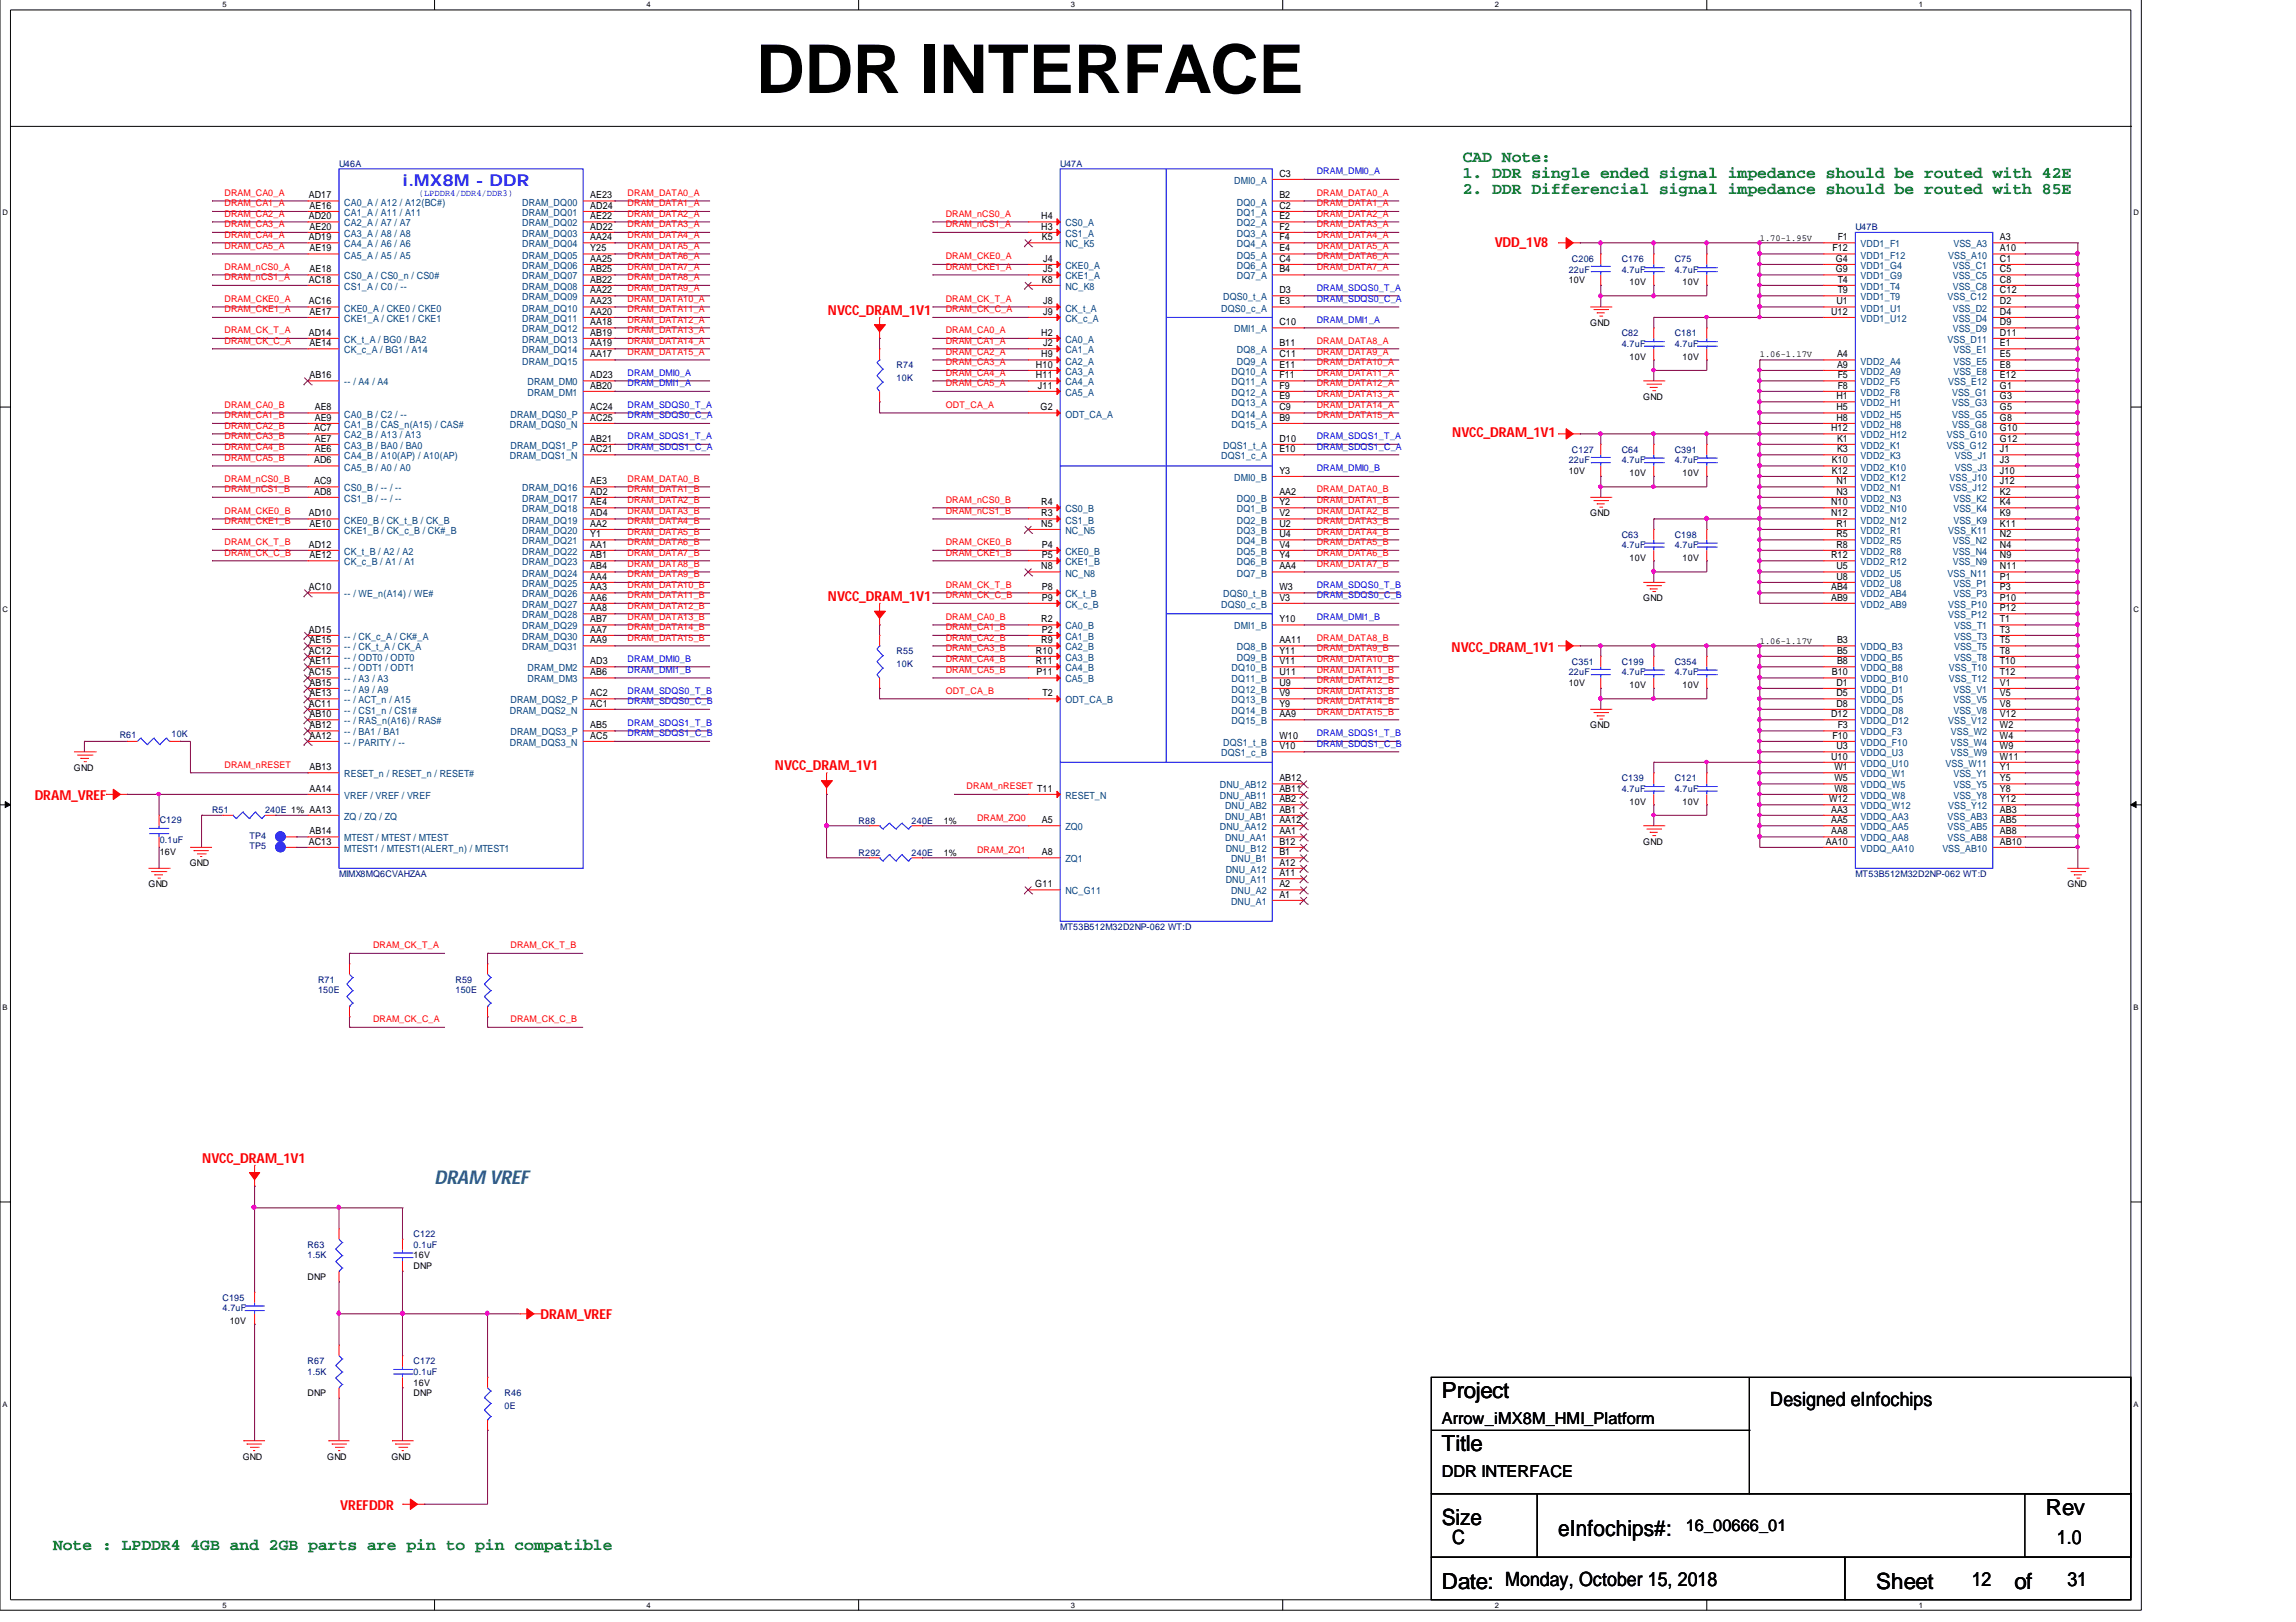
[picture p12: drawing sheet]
<svg xmlns="http://www.w3.org/2000/svg" width="297mm" height="210mm" viewBox="0 0 297 210" stroke-linecap="round" stroke-linejoin="round" font-family="sans-serif">
<defs><g id="words">
<text font-size="8.7" x="97.8" y="12">DDR INTERFACE</text>
<g font-size="2.9">
<text x="186.5" y="180.9">Project</text>
<text x="186.5" y="187.8">Title</text>
<text x="186.5" y="197.4">Size</text>
<text x="264.7" y="196">Rev</text>
<text x="201.6" y="198.7">eInfochips#:</text>
<text x="186.5" y="205.6">Date:</text>
<text x="242.7" y="205.6">Sheet</text>
<text x="260.6" y="205.6">of</text>
</g>
<text font-size="2.5" fill="#008080" x="56.2" y="153.2">DRAM VREF</text>
<g font-size="2.5">
<text x="229" y="182">Designed eInfochips</text>
<text x="187.9" y="199.8">C</text>
<text x="266.1" y="199.8">1.0</text>
<text x="194.7" y="205.2">Monday, October 15, 2018</text>
<text x="255.1" y="205.2">12</text>
<text x="267.5" y="205.2">31</text>
</g>
<g font-size="2.1" fill="#008000">
<text x="189.2" y="20.9">CAD Note:</text>
<text x="189.2" y="23">1. DDR single ended signal impedance should be routed with 42E</text>
<text x="189.2" y="25.2">2. DDR Differencial signal impedance should be routed with 85E</text>
<text x="6.9" y="200.6">Note : LPDDR4 4GB and 2GB parts are pin to pin compatible</text>
</g>
<text font-size="2.1" fill="#00f" x="52.1" y="24.1">i.MX8M - DDR</text>
<g font-size="2.1">
<text x="186.5" y="184.2">Arrow_iMX8M_HMI_Platform</text>
<text x="186.5" y="191.1">DDR INTERFACE</text>
<text x="218.1" y="198.1">16_00666_01</text>
</g>
<g font-size="1.8" fill="#f00">
<text x="193.4" y="32">VDD_1V8</text>
<text x="107.1" y="40.7">NVCC_DRAM_1V1</text>
<text x="187.9" y="56.6">NVCC_DRAM_1V1</text>
<text x="107.1" y="77.7">NVCC_DRAM_1V1</text>
<text x="187.8" y="84.3">NVCC_DRAM_1V1</text>
<text x="100.2" y="99.7">NVCC_DRAM_1V1</text>
<text x="4.5" y="103.5">DRAM_VREF</text>
<text x="26.2" y="150.5">NVCC_DRAM_1V1</text>
<text x="69.9" y="170.7">DRAM_VREF</text>
<text x="44" y="195.4">VREFDDR</text>
</g>
<g font-size="1.3" fill="#004080">
<text x="159.7" y="23.8">DMI0_A</text>
<text x="44.5" y="28">CA1_A / A11 / A11</text>
<text x="44.5" y="29.3">CA2_A / A7 / A7</text>
<text x="44.5" y="26.6">CA0_A / A12 / A12(BC#)</text>
<text x="67.6" y="26.6">DRAM_DQ00</text>
<text x="67.6" y="29.3">DRAM_DQ02</text>
<text x="67.6" y="28">DRAM_DQ01</text>
<text x="137.8" y="29.3">CS0_A</text>
<text x="160" y="26.6">DQ0_A</text>
<text x="160" y="28">DQ1_A</text>
<text x="160" y="29.3">DQ2_A</text>
<text x="44.5" y="30.7">CA3_A / A8 / A8</text>
<text x="44.5" y="33.5">CA5_A / A5 / A5</text>
<text x="44.5" y="32">CA4_A / A6 / A6</text>
<text x="67.6" y="33.5">DRAM_DQ05</text>
<text x="67.6" y="30.7">DRAM_DQ03</text>
<text x="67.6" y="34.8">DRAM_DQ06</text>
<text x="67.6" y="32">DRAM_DQ04</text>
<text x="137.8" y="34.8">CKE0_A</text>
<text x="137.8" y="30.7">CS1_A</text>
<text x="137.8" y="32">NC_K5</text>
<text x="160" y="30.7">DQ3_A</text>
<text x="160" y="32">DQ4_A</text>
<text x="160" y="33.5">DQ5_A</text>
<text x="160" y="34.8">DQ6_A</text>
<text x="240.7" y="32">VDD1_F1</text>
<text x="240.7" y="33.5">VDD1_F12</text>
<text x="240.7" y="34.8">VDD1_G4</text>
<text x="252.1" y="33.5">VSS_A10</text>
<text x="252.6" y="34.8">VSS_C1</text>
<text x="252.7" y="32">VSS_A3</text>
<text x="44.5" y="36.2">CS0_A / CS0_n / CS0#</text>
<text x="44.5" y="41.7">CKE1_A / CKE1 / CKE1</text>
<text x="44.5" y="37.5">CS1_A / C0 / --</text>
<text x="44.5" y="40.3">CKE0_A / CKE0 / CKE0</text>
<text x="67.6" y="36.2">DRAM_DQ07</text>
<text x="67.6" y="37.5">DRAM_DQ08</text>
<text x="67.6" y="40.3">DRAM_DQ10</text>
<text x="67.6" y="38.9">DRAM_DQ09</text>
<text x="67.6" y="41.7">DRAM_DQ11</text>
<text x="137.8" y="41.7">CK_c_A</text>
<text x="137.8" y="40.3">CK_t_A</text>
<text x="137.8" y="36.2">CKE1_A</text>
<text x="137.8" y="37.5">NC_K8</text>
<text x="158" y="40.3">DQS0_c_A</text>
<text x="158.2" y="38.9">DQS0_t_A</text>
<text x="160" y="36.2">DQ7_A</text>
<text x="240.7" y="36.2">VDD1_G9</text>
<text x="240.7" y="37.5">VDD1_T4</text>
<text x="240.7" y="38.9">VDD1_T9</text>
<text x="240.7" y="40.3">VDD1_U1</text>
<text x="240.7" y="41.7">VDD1_U12</text>
<text x="252" y="38.9">VSS_C12</text>
<text x="252.6" y="41.7">VSS_D4</text>
<text x="252.6" y="40.3">VSS_D2</text>
<text x="252.6" y="37.5">VSS_C8</text>
<text x="252.6" y="36.2">VSS_C5</text>
<text x="44.5" y="45.7">CK_c_A / BG1 / A14</text>
<text x="44.5" y="44.4">CK_t_A / BG0 / BA2</text>
<text x="67.6" y="44.4">DRAM_DQ13</text>
<text x="67.6" y="45.7">DRAM_DQ14</text>
<text x="67.6" y="43">DRAM_DQ12</text>
<text x="67.6" y="47.2">DRAM_DQ15</text>
<text x="137.8" y="44.4">CA0_A</text>
<text x="137.8" y="45.7">CA1_A</text>
<text x="137.8" y="47.2">CA2_A</text>
<text x="159.7" y="43">DMI1_A</text>
<text x="160" y="45.7">DQ8_A</text>
<text x="160" y="47.2">DQ9_A</text>
<text x="240.7" y="47.2">VDD2_A4</text>
<text x="252" y="44.4">VSS_D11</text>
<text x="252.6" y="43">VSS_D9</text>
<text x="252.7" y="47.2">VSS_E5</text>
<text x="252.7" y="45.7">VSS_E1</text>
<text x="44.5" y="49.9">-- / A4 / A4</text>
<text x="68.2" y="49.9">DRAM_DM0</text>
<text x="68.2" y="51.2">DRAM_DM1</text>
<text x="137.8" y="48.5">CA3_A</text>
<text x="137.8" y="49.9">CA4_A</text>
<text x="137.8" y="51.2">CA5_A</text>
<text x="159.3" y="48.5">DQ10_A</text>
<text x="159.3" y="49.9">DQ11_A</text>
<text x="159.3" y="51.2">DQ12_A</text>
<text x="159.3" y="52.6">DQ13_A</text>
<text x="240.7" y="48.5">VDD2_A9</text>
<text x="240.7" y="49.9">VDD2_F5</text>
<text x="240.7" y="51.2">VDD2_F8</text>
<text x="240.7" y="52.6">VDD2_H1</text>
<text x="252.1" y="49.9">VSS_E12</text>
<text x="252.6" y="52.6">VSS_G3</text>
<text x="252.6" y="51.2">VSS_G1</text>
<text x="252.7" y="48.5">VSS_E8</text>
<text x="44.5" y="55.4">CA1_B / CAS_n(A15) / CAS#</text>
<text x="44.5" y="54">CA0_B / C2 / --</text>
<text x="44.5" y="58.1">CA3_B / BA0 / BA0</text>
<text x="44.5" y="59.5">CA4_B / A10(AP) / A10(AP)</text>
<text x="44.5" y="56.7">CA2_B / A13 / A13</text>
<text x="66" y="55.4">DRAM_DQS0_N</text>
<text x="66" y="59.5">DRAM_DQS1_N</text>
<text x="66" y="54">DRAM_DQS0_P</text>
<text x="66" y="58.1">DRAM_DQS1_P</text>
<text x="137.8" y="54">ODT_CA_A</text>
<text x="158" y="59.5">DQS1_c_A</text>
<text x="158.2" y="58.1">DQS1_t_A</text>
<text x="159.3" y="54">DQ14_A</text>
<text x="159.3" y="55.4">DQ15_A</text>
<text x="240.7" y="54">VDD2_H5</text>
<text x="240.7" y="55.4">VDD2_H8</text>
<text x="240.7" y="56.7">VDD2_H12</text>
<text x="240.7" y="58.1">VDD2_K1</text>
<text x="240.7" y="59.5">VDD2_K3</text>
<text x="251.9" y="58.1">VSS_G12</text>
<text x="251.9" y="56.7">VSS_G10</text>
<text x="252.6" y="55.4">VSS_G8</text>
<text x="252.6" y="54">VSS_G5</text>
<text x="252.9" y="59.5">VSS_J1</text>
<text x="44.5" y="65">CS1_B / -- / --</text>
<text x="44.5" y="60.9">CA5_B / A0 / A0</text>
<text x="44.5" y="63.6">CS0_B / -- / --</text>
<text x="67.6" y="63.6">DRAM_DQ16</text>
<text x="67.6" y="65">DRAM_DQ17</text>
<text x="159.7" y="62.2">DMI0_B</text>
<text x="160" y="65">DQ0_B</text>
<text x="240.7" y="60.9">VDD2_K10</text>
<text x="240.7" y="62.2">VDD2_K12</text>
<text x="240.7" y="63.6">VDD2_N1</text>
<text x="240.7" y="65">VDD2_N3</text>
<text x="252.2" y="63.6">VSS_J12</text>
<text x="252.2" y="62.2">VSS_J10</text>
<text x="252.7" y="65">VSS_K2</text>
<text x="252.9" y="60.9">VSS_J3</text>
<text x="44.5" y="69.1">CKE1_B / CK_c_B / CK#_B</text>
<text x="44.5" y="71.8">CK_t_B / A2 / A2</text>
<text x="44.5" y="67.7">CKE0_B / CK_t_B / CK_B</text>
<text x="67.6" y="70.5">DRAM_DQ21</text>
<text x="67.6" y="66.3">DRAM_DQ18</text>
<text x="67.6" y="67.7">DRAM_DQ19</text>
<text x="67.6" y="69.1">DRAM_DQ20</text>
<text x="67.6" y="71.8">DRAM_DQ22</text>
<text x="137.8" y="71.8">CKE0_B</text>
<text x="137.8" y="66.3">CS0_B</text>
<text x="137.8" y="67.7">CS1_B</text>
<text x="137.8" y="69.1">NC_N5</text>
<text x="160" y="66.3">DQ1_B</text>
<text x="160" y="67.7">DQ2_B</text>
<text x="160" y="69.1">DQ3_B</text>
<text x="160" y="70.5">DQ4_B</text>
<text x="160" y="71.8">DQ5_B</text>
<text x="240.7" y="71.8">VDD2_R8</text>
<text x="240.7" y="66.3">VDD2_N10</text>
<text x="240.7" y="67.7">VDD2_N12</text>
<text x="240.7" y="69.1">VDD2_R1</text>
<text x="240.7" y="70.5">VDD2_R5</text>
<text x="252.1" y="69.1">VSS_K11</text>
<text x="252.6" y="71.8">VSS_N4</text>
<text x="252.6" y="70.5">VSS_N2</text>
<text x="252.7" y="67.7">VSS_K9</text>
<text x="252.7" y="66.3">VSS_K4</text>
<text x="44.5" y="73.2">CK_c_B / A1 / A1</text>
<text x="44.5" y="77.3">-- / WE_n(A14) / WE#</text>
<text x="67.6" y="74.6">DRAM_DQ24</text>
<text x="67.6" y="73.2">DRAM_DQ23</text>
<text x="67.6" y="76">DRAM_DQ25</text>
<text x="67.6" y="77.3">DRAM_DQ26</text>
<text x="137.8" y="77.3">CK_t_B</text>
<text x="137.8" y="73.2">CKE1_B</text>
<text x="137.8" y="74.6">NC_N8</text>
<text x="158.2" y="77.3">DQS0_t_B</text>
<text x="160" y="73.2">DQ6_B</text>
<text x="160" y="74.6">DQ7_B</text>
<text x="240.7" y="77.3">VDD2_AB4</text>
<text x="240.7" y="76">VDD2_U8</text>
<text x="240.7" y="74.6">VDD2_U5</text>
<text x="240.7" y="73.2">VDD2_R12</text>
<text x="252" y="74.6">VSS_N11</text>
<text x="252.6" y="73.2">VSS_N9</text>
<text x="252.7" y="77.3">VSS_P3</text>
<text x="252.7" y="76">VSS_P1</text>
<text x="44.5" y="82.8">-- / CK_c_A / CK#_A</text>
<text x="67.6" y="81.5">DRAM_DQ29</text>
<text x="67.6" y="80">DRAM_DQ28</text>
<text x="67.6" y="82.8">DRAM_DQ30</text>
<text x="67.6" y="78.7">DRAM_DQ27</text>
<text x="137.8" y="81.5">CA0_B</text>
<text x="137.8" y="82.8">CA1_B</text>
<text x="137.8" y="78.7">CK_c_B</text>
<text x="158" y="78.7">DQS0_c_B</text>
<text x="159.7" y="81.5">DMI1_B</text>
<text x="240.7" y="78.7">VDD2_AB9</text>
<text x="252.1" y="80">VSS_P12</text>
<text x="252.1" y="78.7">VSS_P10</text>
<text x="252.8" y="82.8">VSS_T3</text>
<text x="252.8" y="81.5">VSS_T1</text>
<text x="44.5" y="89.7">-- / A9 / A9</text>
<text x="44.5" y="85.5">-- / ODT0 / ODT0</text>
<text x="44.5" y="88.3">-- / A3 / A3</text>
<text x="44.5" y="86.9">-- / ODT1 / ODT1</text>
<text x="44.5" y="84.2">-- / CK_t_A / CK_A</text>
<text x="67.6" y="84.2">DRAM_DQ31</text>
<text x="68.2" y="86.9">DRAM_DM2</text>
<text x="68.2" y="88.3">DRAM_DM3</text>
<text x="137.8" y="84.2">CA2_B</text>
<text x="137.8" y="85.5">CA3_B</text>
<text x="137.8" y="86.9">CA4_B</text>
<text x="137.8" y="88.3">CA5_B</text>
<text x="159.3" y="86.9">DQ10_B</text>
<text x="159.3" y="88.3">DQ11_B</text>
<text x="159.3" y="89.7">DQ12_B</text>
<text x="160" y="84.2">DQ8_B</text>
<text x="160" y="85.5">DQ9_B</text>
<text x="240.7" y="84.2">VDDQ_B3</text>
<text x="240.7" y="85.5">VDDQ_B5</text>
<text x="240.7" y="86.9">VDDQ_B8</text>
<text x="240.7" y="88.3">VDDQ_B10</text>
<text x="240.7" y="89.7">VDDQ_D1</text>
<text x="252.1" y="88.3">VSS_T12</text>
<text x="252.1" y="86.9">VSS_T10</text>
<text x="252.7" y="89.7">VSS_V1</text>
<text x="252.8" y="85.5">VSS_T8</text>
<text x="252.8" y="84.2">VSS_T5</text>
<text x="44.5" y="93.7">-- / RAS_n(A16) / RAS#</text>
<text x="44.5" y="95.2">-- / BA1 / BA1</text>
<text x="44.5" y="92.4">-- / CS1_n / CS1#</text>
<text x="44.5" y="91">-- / ACT_n / A15</text>
<text x="66" y="92.4">DRAM_DQS2_N</text>
<text x="66" y="91">DRAM_DQS2_P</text>
<text x="66" y="95.2">DRAM_DQS3_P</text>
<text x="137.8" y="91">ODT_CA_B</text>
<text x="159.3" y="91">DQ13_B</text>
<text x="159.3" y="92.4">DQ14_B</text>
<text x="159.3" y="93.7">DQ15_B</text>
<text x="240.7" y="91">VDDQ_D5</text>
<text x="240.7" y="92.4">VDDQ_D8</text>
<text x="240.7" y="93.7">VDDQ_D12</text>
<text x="240.7" y="95.2">VDDQ_F3</text>
<text x="252.1" y="93.7">VSS_V12</text>
<text x="252.4" y="95.2">VSS_W2</text>
<text x="252.7" y="92.4">VSS_V8</text>
<text x="252.7" y="91">VSS_V5</text>
<text x="44.5" y="100.6">RESET_n / RESET_n / RESET#</text>
<text x="44.5" y="96.5">-- / PARITY / --</text>
<text x="66" y="96.5">DRAM_DQS3_N</text>
<text x="158" y="97.9">DQS1_c_B</text>
<text x="158.2" y="96.5">DQS1_t_B</text>
<text x="240.7" y="96.5">VDDQ_F10</text>
<text x="240.7" y="97.9">VDDQ_U3</text>
<text x="240.7" y="99.2">VDDQ_U10</text>
<text x="240.7" y="100.6">VDDQ_W1</text>
<text x="251.7" y="99.2">VSS_W11</text>
<text x="252.4" y="97.9">VSS_W9</text>
<text x="252.4" y="96.5">VSS_W4</text>
<text x="252.7" y="100.6">VSS_Y1</text>
<text x="44.5" y="103.4">VREF / VREF / VREF</text>
<text x="44.5" y="106.1">ZQ / ZQ / ZQ</text>
<text x="137.8" y="103.4">RESET_N</text>
<text x="137.8" y="107.5">ZQ0</text>
<text x="157.8" y="107.5">DNU_AA12</text>
<text x="157.8" y="103.4">DNU_AB11</text>
<text x="157.8" y="102">DNU_AB12</text>
<text x="158.5" y="106.1">DNU_AB1</text>
<text x="158.5" y="104.7">DNU_AB2</text>
<text x="240.7" y="102">VDDQ_W5</text>
<text x="240.7" y="103.4">VDDQ_W8</text>
<text x="240.7" y="104.7">VDDQ_W12</text>
<text x="240.7" y="106.1">VDDQ_AA3</text>
<text x="240.7" y="107.5">VDDQ_AA5</text>
<text x="252" y="107.5">VSS_AB5</text>
<text x="252" y="106.1">VSS_AB3</text>
<text x="252.1" y="104.7">VSS_Y12</text>
<text x="252.7" y="103.4">VSS_Y8</text>
<text x="252.7" y="102">VSS_Y5</text>
<text x="44.5" y="110.3">MTEST1 / MTEST1(ALERT_n) / MTEST1</text>
<text x="44.5" y="108.9">MTEST / MTEST / MTEST</text>
<text x="137.8" y="111.6">ZQ1</text>
<text x="158.5" y="108.9">DNU_AA1</text>
<text x="158.6" y="113">DNU_A12</text>
<text x="158.6" y="110.3">DNU_B12</text>
<text x="159.3" y="111.6">DNU_B1</text>
<text x="240.7" y="108.9">VDDQ_AA8</text>
<text x="240.7" y="110.3">VDDQ_AA10</text>
<text x="251.3" y="110.3">VSS_AB10</text>
<text x="252" y="108.9">VSS_AB8</text>
<text x="137.8" y="115.8">NC_G11</text>
<text x="158.6" y="114.3">DNU_A11</text>
<text x="159.3" y="117.1">DNU_A1</text>
<text x="159.3" y="115.8">DNU_A2</text>
</g>
<g font-size="1.3">
<text x="165.5" y="22.9">C3</text>
<text x="40" y="28.4">AD20</text>
<text x="40" y="25.7">AD17</text>
<text x="40" y="29.7">AE20</text>
<text x="40" y="27">AE16</text>
<text x="76.4" y="25.7">AE23</text>
<text x="76.4" y="28.4">AE22</text>
<text x="76.4" y="27">AD24</text>
<text x="76.4" y="29.7">AD22</text>
<text x="134.7" y="28.4">H4</text>
<text x="134.7" y="29.7">H3</text>
<text x="165.5" y="25.7">B2</text>
<text x="165.5" y="27">C2</text>
<text x="165.5" y="28.4">E2</text>
<text x="165.5" y="29.7">F2</text>
<text x="40" y="31.1">AD19</text>
<text x="40" y="32.5">AE19</text>
<text x="40" y="35.2">AE18</text>
<text x="76.4" y="32.5">Y25</text>
<text x="76.4" y="35.2">AB25</text>
<text x="76.4" y="33.9">AA25</text>
<text x="76.4" y="31.1">AA24</text>
<text x="134.8" y="31.1">K5</text>
<text x="135" y="33.9">J4</text>
<text x="135" y="35.2">J5</text>
<text x="165.5" y="31.1">F4</text>
<text x="165.5" y="32.5">E4</text>
<text x="165.5" y="33.9">C4</text>
<text x="165.5" y="35.2">B4</text>
<text x="237.1" y="32.5">F12</text>
<text x="237.5" y="33.9">G4</text>
<text x="237.5" y="35.2">G9</text>
<text x="237.7" y="31.1">F1</text>
<text x="258.7" y="35.2">C5</text>
<text x="258.7" y="33.9">C1</text>
<text x="258.7" y="32.5">A10</text>
<text x="258.7" y="31.1">A3</text>
<text x="40" y="36.6">AC18</text>
<text x="40" y="39.4">AC16</text>
<text x="40" y="40.7">AE17</text>
<text x="76.4" y="36.6">AB22</text>
<text x="76.4" y="39.4">AA23</text>
<text x="76.4" y="37.9">AA22</text>
<text x="76.4" y="40.7">AA20</text>
<text x="134.8" y="36.6">K8</text>
<text x="135" y="40.7">J9</text>
<text x="135" y="39.4">J8</text>
<text x="165.5" y="39.4">E3</text>
<text x="165.5" y="37.9">D3</text>
<text x="236.9" y="40.7">U12</text>
<text x="237.6" y="39.4">U1</text>
<text x="237.7" y="36.6">T4</text>
<text x="237.7" y="37.9">T9</text>
<text x="258.7" y="40.7">D4</text>
<text x="258.7" y="39.4">D2</text>
<text x="258.7" y="37.9">C12</text>
<text x="258.7" y="36.6">C8</text>
<text x="40" y="43.4">AD14</text>
<text x="40" y="44.8">AE14</text>
<text x="76.4" y="43.4">AB19</text>
<text x="76.4" y="44.8">AA19</text>
<text x="76.4" y="42.1">AA18</text>
<text x="76.4" y="46.2">AA17</text>
<text x="134" y="47.6">H10</text>
<text x="134.7" y="43.4">H2</text>
<text x="134.7" y="46.2">H9</text>
<text x="135" y="44.8">J2</text>
<text x="165.5" y="42.1">C10</text>
<text x="165.5" y="44.8">B11</text>
<text x="165.5" y="46.2">C11</text>
<text x="165.5" y="47.6">E11</text>
<text x="237.7" y="46.2">A4</text>
<text x="237.7" y="47.6">A9</text>
<text x="258.7" y="47.6">E8</text>
<text x="258.7" y="46.2">E5</text>
<text x="258.7" y="44.8">E1</text>
<text x="258.7" y="43.4">D11</text>
<text x="258.7" y="42.1">D9</text>
<text x="40" y="49">AB16</text>
<text x="40.7" y="53.1">AE8</text>
<text x="76.4" y="49">AD23</text>
<text x="76.4" y="53.1">AC24</text>
<text x="76.4" y="50.3">AB20</text>
<text x="134" y="49">H11</text>
<text x="134.3" y="50.3">J11</text>
<text x="134.6" y="53.1">G2</text>
<text x="165.5" y="49">F11</text>
<text x="165.5" y="50.3">F9</text>
<text x="165.5" y="51.7">E9</text>
<text x="165.5" y="53.1">C9</text>
<text x="237.6" y="51.7">H1</text>
<text x="237.6" y="53.1">H5</text>
<text x="237.7" y="49">F5</text>
<text x="237.7" y="50.3">F8</text>
<text x="258.7" y="53.1">G5</text>
<text x="258.7" y="51.7">G3</text>
<text x="258.7" y="50.3">G1</text>
<text x="258.7" y="49">E12</text>
<text x="40.6" y="60">AD6</text>
<text x="40.6" y="55.8">AC7</text>
<text x="40.7" y="54.5">AE9</text>
<text x="40.7" y="57.2">AE7</text>
<text x="40.7" y="58.5">AE6</text>
<text x="76.4" y="54.5">AC25</text>
<text x="76.4" y="58.5">AC21</text>
<text x="76.4" y="57.2">AB21</text>
<text x="165.5" y="54.5">B9</text>
<text x="165.5" y="58.5">E10</text>
<text x="165.5" y="57.2">D10</text>
<text x="236.9" y="55.8">H12</text>
<text x="237" y="60">K10</text>
<text x="237.6" y="54.5">H8</text>
<text x="237.7" y="57.2">K1</text>
<text x="237.7" y="58.5">K3</text>
<text x="258.7" y="60">J3</text>
<text x="258.7" y="58.5">J1</text>
<text x="258.7" y="57.2">G12</text>
<text x="258.7" y="55.8">G10</text>
<text x="258.7" y="54.5">G8</text>
<text x="40.6" y="64">AD8</text>
<text x="40.6" y="62.7">AC9</text>
<text x="76.4" y="65.4">AE4</text>
<text x="76.4" y="62.7">AE3</text>
<text x="76.4" y="64">AD2</text>
<text x="134.7" y="65.4">R4</text>
<text x="165.5" y="61.3">Y3</text>
<text x="165.5" y="64">AA2</text>
<text x="165.5" y="65.4">Y2</text>
<text x="236.9" y="65.4">N10</text>
<text x="237" y="61.3">K12</text>
<text x="237.6" y="62.7">N1</text>
<text x="237.6" y="64">N3</text>
<text x="258.7" y="65.4">K4</text>
<text x="258.7" y="64">K2</text>
<text x="258.7" y="62.7">J12</text>
<text x="258.7" y="61.3">J10</text>
<text x="40" y="70.9">AD12</text>
<text x="40" y="66.8">AD10</text>
<text x="40" y="68.2">AE10</text>
<text x="76.4" y="69.5">Y1</text>
<text x="76.4" y="66.8">AD4</text>
<text x="76.4" y="68.2">AA2</text>
<text x="76.4" y="70.9">AA1</text>
<text x="134.7" y="66.8">R3</text>
<text x="134.7" y="68.2">N5</text>
<text x="134.8" y="70.9">P4</text>
<text x="165.5" y="66.8">V2</text>
<text x="165.5" y="68.2">U2</text>
<text x="165.5" y="69.5">U4</text>
<text x="165.5" y="70.9">V4</text>
<text x="236.9" y="66.8">N12</text>
<text x="237.6" y="70.9">R8</text>
<text x="237.6" y="68.2">R1</text>
<text x="237.6" y="69.5">R5</text>
<text x="258.7" y="70.9">N4</text>
<text x="258.7" y="69.5">N2</text>
<text x="258.7" y="68.2">K11</text>
<text x="258.7" y="66.8">K9</text>
<text x="40" y="76.4">AC10</text>
<text x="40" y="72.2">AE12</text>
<text x="76.4" y="73.7">AB4</text>
<text x="76.4" y="72.2">AB1</text>
<text x="76.4" y="77.7">AA6</text>
<text x="76.4" y="75">AA4</text>
<text x="76.4" y="76.4">AA3</text>
<text x="134.7" y="73.7">N8</text>
<text x="134.8" y="77.7">P9</text>
<text x="134.8" y="76.4">P8</text>
<text x="134.8" y="72.2">P5</text>
<text x="165.5" y="72.2">Y4</text>
<text x="165.5" y="73.7">AA4</text>
<text x="165.5" y="77.7">V3</text>
<text x="165.5" y="76.4">W3</text>
<text x="236.9" y="76.4">AB4</text>
<text x="236.9" y="77.7">AB9</text>
<text x="236.9" y="72.2">R12</text>
<text x="237.6" y="75">U8</text>
<text x="237.6" y="73.7">U5</text>
<text x="258.7" y="77.7">P10</text>
<text x="258.7" y="76.4">P3</text>
<text x="258.7" y="75">P1</text>
<text x="258.7" y="73.7">N11</text>
<text x="258.7" y="72.2">N9</text>
<text x="40" y="81.9">AD15</text>
<text x="40" y="83.2">AE15</text>
<text x="76.4" y="80.5">AB7</text>
<text x="76.4" y="83.2">AA9</text>
<text x="76.4" y="79.1">AA8</text>
<text x="76.4" y="81.9">AA7</text>
<text x="134.7" y="80.5">R2</text>
<text x="134.7" y="83.2">R9</text>
<text x="134.8" y="81.9">P2</text>
<text x="165.5" y="80.5">Y10</text>
<text x="165.5" y="83.2">AA11</text>
<text x="237.7" y="83.2">B3</text>
<text x="258.7" y="83.2">T5</text>
<text x="258.7" y="81.9">T3</text>
<text x="258.7" y="80.5">T1</text>
<text x="258.7" y="79.1">P12</text>
<text x="40" y="84.6">AC12</text>
<text x="40" y="87.4">AC15</text>
<text x="40" y="88.7">AB15</text>
<text x="40" y="86">AE11</text>
<text x="76.4" y="86">AD3</text>
<text x="76.4" y="87.4">AB6</text>
<text x="134" y="84.6">R10</text>
<text x="134" y="86">R11</text>
<text x="134.1" y="87.4">P11</text>
<text x="165.5" y="84.6">Y11</text>
<text x="165.5" y="86">V11</text>
<text x="165.5" y="87.4">U11</text>
<text x="165.5" y="88.7">U9</text>
<text x="237" y="87.4">B10</text>
<text x="237.6" y="88.7">D1</text>
<text x="237.7" y="84.6">B5</text>
<text x="237.7" y="86">B8</text>
<text x="258.7" y="88.7">V1</text>
<text x="258.7" y="87.4">T12</text>
<text x="258.7" y="86">T10</text>
<text x="258.7" y="84.6">T8</text>
<text x="40" y="91.5">AC11</text>
<text x="40" y="95.6">AA12</text>
<text x="40" y="92.8">AB10</text>
<text x="40" y="94.2">AB12</text>
<text x="40" y="90.1">AE13</text>
<text x="76.4" y="95.6">AC5</text>
<text x="76.4" y="90.1">AC2</text>
<text x="76.4" y="91.5">AC1</text>
<text x="76.4" y="94.2">AB5</text>
<text x="134.9" y="90.1">T2</text>
<text x="165.5" y="90.1">V9</text>
<text x="165.5" y="91.5">Y9</text>
<text x="165.5" y="92.8">AA9</text>
<text x="165.5" y="95.6">W10</text>
<text x="236.9" y="92.8">D12</text>
<text x="237.1" y="95.6">F10</text>
<text x="237.6" y="90.1">D5</text>
<text x="237.6" y="91.5">D8</text>
<text x="237.7" y="94.2">F3</text>
<text x="258.7" y="95.6">W4</text>
<text x="258.7" y="94.2">W2</text>
<text x="258.7" y="92.8">V12</text>
<text x="258.7" y="91.5">V8</text>
<text x="258.7" y="90.1">V5</text>
<text x="40" y="99.7">AB13</text>
<text x="165.5" y="101.1">AB12</text>
<text x="165.5" y="97">V10</text>
<text x="236.9" y="98.3">U10</text>
<text x="237.3" y="99.7">W1</text>
<text x="237.3" y="101.1">W5</text>
<text x="237.6" y="97">U3</text>
<text x="258.7" y="101.1">Y5</text>
<text x="258.7" y="99.7">Y1</text>
<text x="258.7" y="98.3">W11</text>
<text x="258.7" y="97">W9</text>
<text x="40" y="108">AB14</text>
<text x="40" y="102.5">AA14</text>
<text x="134.2" y="102.5">T11</text>
<text x="134.8" y="106.5">A5</text>
<text x="165.5" y="108">AA1</text>
<text x="165.5" y="106.5">AA12</text>
<text x="165.5" y="105.2">AB1</text>
<text x="165.5" y="103.8">AB2</text>
<text x="165.5" y="102.5">AB11</text>
<text x="236.6" y="103.8">W12</text>
<text x="236.9" y="105.2">AA3</text>
<text x="236.9" y="106.5">AA5</text>
<text x="236.9" y="108">AA8</text>
<text x="237.3" y="102.5">W8</text>
<text x="258.7" y="108">AB8</text>
<text x="258.7" y="106.5">AB5</text>
<text x="258.7" y="105.2">AB3</text>
<text x="258.7" y="103.8">Y12</text>
<text x="258.7" y="102.5">Y8</text>
<text x="40" y="109.3">AC13</text>
<text x="134.8" y="110.7">A8</text>
<text x="165.5" y="113.4">A11</text>
<text x="165.5" y="112">A12</text>
<text x="165.5" y="110.7">B1</text>
<text x="165.5" y="109.3">B12</text>
<text x="236.2" y="109.3">AA10</text>
<text x="258.7" y="109.3">AB10</text>
<text x="133.9" y="114.8">G11</text>
<text x="165.5" y="116.2">A1</text>
<text x="165.5" y="114.8">A2</text>
</g>
<g font-size="1.2" fill="#000080">
<text x="43.9" y="21.6">U46A</text>
<text x="137.2" y="21.6">U47A</text>
<text x="240" y="29.8">U47B</text>
<text x="202.9" y="35.3">22uF</text>
<text x="203.4" y="34">C206</text>
<text x="209.8" y="34">C176</text>
<text x="209.8" y="35.3">4.7uF</text>
<text x="216.7" y="34">C75</text>
<text x="216.7" y="35.3">4.7uF</text>
<text x="116" y="47.7">R74</text>
<text x="209.8" y="43.5">C82</text>
<text x="209.8" y="44.9">4.7uF</text>
<text x="216.7" y="43.5">C181</text>
<text x="216.7" y="44.9">4.7uF</text>
<text x="116" y="49.3">10K</text>
<text x="202.9" y="60">22uF</text>
<text x="203.4" y="58.6">C127</text>
<text x="209.8" y="58.6">C64</text>
<text x="209.8" y="60">4.7uF</text>
<text x="216.7" y="58.6">C391</text>
<text x="216.7" y="60">4.7uF</text>
<text x="209.8" y="69.6">C63</text>
<text x="209.8" y="71">4.7uF</text>
<text x="216.7" y="69.6">C198</text>
<text x="216.7" y="71">4.7uF</text>
<text x="116" y="84.7">R55</text>
<text x="116" y="86.3">10K</text>
<text x="202.9" y="87.4">22uF</text>
<text x="203.4" y="86">C351</text>
<text x="209.8" y="86">C199</text>
<text x="209.8" y="87.4">4.7uF</text>
<text x="216.7" y="86">C354</text>
<text x="216.7" y="87.4">4.7uF</text>
<text x="15.5" y="95.5">R61</text>
<text x="22.2" y="95.3">10K</text>
<text x="209.8" y="101.1">C139</text>
<text x="216.7" y="101.1">C121</text>
<text x="20.7" y="106.5">C129</text>
<text x="27.4" y="105.3">R51</text>
<text x="34.3" y="105.3">240E 1% AA13</text>
<text x="111.1" y="106.6">R88</text>
<text x="117.9" y="106.6">240E</text>
<text x="209.8" y="102.5">4.7uF</text>
<text x="216.7" y="102.5">4.7uF</text>
<text x="20.7" y="109.1">0.1uF</text>
<text x="32.3" y="108.6">TP4</text>
<text x="32.3" y="109.9">TP5</text>
<text x="43.9" y="113.5">MIMX8MQ6CVAHZAA</text>
<text x="111.1" y="110.8">R292</text>
<text x="117.9" y="110.8">240E</text>
<text x="240" y="113.5">MT53B512M32D2NP-062 WT:D</text>
<text x="137.2" y="120.3">MT53B512M32D2NP-062 WT:D</text>
<text x="41.1" y="127.2">R71</text>
<text x="41.1" y="128.5">150E</text>
<text x="58.9" y="127.2">R59</text>
<text x="58.9" y="128.5">150E</text>
<text x="39.8" y="161.5">R63</text>
<text x="53.5" y="160.1">C122</text>
<text x="53.5" y="161.5">0.1uF</text>
<text x="39.8" y="162.8">1.5K</text>
<text x="28.8" y="168.3">C195</text>
<text x="28.8" y="169.7">4.7uF</text>
<text x="39.8" y="176.5">R67</text>
<text x="39.8" y="178">1.5K</text>
<text x="53.5" y="176.5">C172</text>
<text x="53.5" y="178">0.1uF</text>
<text x="65.3" y="180.7">R46</text>
<text x="65.3" y="182.3">0E</text>
</g>
<g font-size="1.2" fill="#00f">
<text x="170.3" y="22.5">DRAM_DMI0_A</text>
<text x="54.2" y="25.3">(LPDDR4/DDR4/DDR3)</text>
<text x="170.3" y="37.6">DRAM_SDQS0_T_A</text>
<text x="170.3" y="39">DRAM_SDQS0_C_A</text>
<text x="170.3" y="41.8">DRAM_DMI1_A</text>
<text x="81.2" y="48.6">DRAM_DMI0_A</text>
<text x="81.2" y="50">DRAM_DMI1_A</text>
<text x="81.2" y="52.8">DRAM_SDQS0_T_A</text>
<text x="81.2" y="54.1">DRAM_SDQS0_C_A</text>
<text x="81.2" y="56.8">DRAM_SDQS1_T_A</text>
<text x="81.2" y="58.2">DRAM_SDQS1_C_A</text>
<text x="170.3" y="56.8">DRAM_SDQS1_T_A</text>
<text x="170.3" y="58.2">DRAM_SDQS1_C_A</text>
<text x="170.3" y="61">DRAM_DMI0_B</text>
<text x="170.3" y="76">DRAM_SDQS0_T_B</text>
<text x="170.3" y="77.4">DRAM_SDQS0_C_B</text>
<text x="170.3" y="80.2">DRAM_DMI1_B</text>
<text x="81.2" y="85.6">DRAM_DMI0_B</text>
<text x="81.2" y="87.1">DRAM_DMI1_B</text>
<text x="81.2" y="89.8">DRAM_SDQS0_T_B</text>
<text x="81.2" y="91.1">DRAM_SDQS0_C_B</text>
<text x="81.2" y="93.9">DRAM_SDQS1_T_B</text>
<text x="81.2" y="95.3">DRAM_SDQS1_C_B</text>
<text x="170.3" y="95.3">DRAM_SDQS1_T_B</text>
<text x="170.3" y="96.6">DRAM_SDQS1_C_B</text>
</g>
<g font-size="1.2" fill="#f00">
<text x="29" y="25.3">DRAM_CA0_A</text>
<text x="29" y="26.7">DRAM_CA1_A</text>
<text x="29" y="28">DRAM_CA2_A</text>
<text x="29" y="29.4">DRAM_CA3_A</text>
<text x="81.2" y="25.3">DRAM_DATA0_A</text>
<text x="81.2" y="26.7">DRAM_DATA1_A</text>
<text x="81.2" y="28">DRAM_DATA2_A</text>
<text x="81.2" y="29.4">DRAM_DATA3_A</text>
<text x="122.3" y="28">DRAM_nCS0_A</text>
<text x="122.3" y="29.4">DRAM_nCS1_A</text>
<text x="170.3" y="25.3">DRAM_DATA0_A</text>
<text x="170.3" y="26.7">DRAM_DATA1_A</text>
<text x="170.3" y="28">DRAM_DATA2_A</text>
<text x="170.3" y="29.4">DRAM_DATA3_A</text>
<text x="29" y="30.7">DRAM_CA4_A</text>
<text x="29" y="32.2">DRAM_CA5_A</text>
<text x="29" y="34.9">DRAM_nCS0_A</text>
<text x="81.2" y="30.7">DRAM_DATA4_A</text>
<text x="81.2" y="32.2">DRAM_DATA5_A</text>
<text x="81.2" y="33.5">DRAM_DATA6_A</text>
<text x="81.2" y="34.9">DRAM_DATA7_A</text>
<text x="122.3" y="33.5">DRAM_CKE0_A</text>
<text x="122.3" y="34.9">DRAM_CKE1_A</text>
<text x="170.3" y="30.7">DRAM_DATA4_A</text>
<text x="170.3" y="32.2">DRAM_DATA5_A</text>
<text x="170.3" y="33.5">DRAM_DATA6_A</text>
<text x="170.3" y="34.9">DRAM_DATA7_A</text>
<text x="29" y="36.3">DRAM_nCS1_A</text>
<text x="29" y="39">DRAM_CKE0_A</text>
<text x="29" y="40.4">DRAM_CKE1_A</text>
<text x="81.2" y="36.3">DRAM_DATA8_A</text>
<text x="81.2" y="37.6">DRAM_DATA9_A</text>
<text x="81.2" y="39">DRAM_DATA10_A</text>
<text x="81.2" y="40.4">DRAM_DATA11_A</text>
<text x="81.2" y="41.8">DRAM_DATA12_A</text>
<text x="122.3" y="39">DRAM_CK_T_A</text>
<text x="122.3" y="40.4">DRAM_CK_C_A</text>
<text x="29" y="43.1">DRAM_CK_T_A</text>
<text x="29" y="44.5">DRAM_CK_C_A</text>
<text x="81.2" y="43.1">DRAM_DATA13_A</text>
<text x="81.2" y="44.5">DRAM_DATA14_A</text>
<text x="81.2" y="45.9">DRAM_DATA15_A</text>
<text x="122.3" y="43.1">DRAM_CA0_A</text>
<text x="122.3" y="44.5">DRAM_CA1_A</text>
<text x="122.3" y="45.9">DRAM_CA2_A</text>
<text x="122.3" y="47.3">DRAM_CA3_A</text>
<text x="170.3" y="44.5">DRAM_DATA8_A</text>
<text x="170.3" y="45.9">DRAM_DATA9_A</text>
<text x="170.3" y="47.3">DRAM_DATA10_A</text>
<text x="29" y="52.8">DRAM_CA0_B</text>
<text x="122.3" y="48.6">DRAM_CA4_A</text>
<text x="122.3" y="50">DRAM_CA5_A</text>
<text x="122.3" y="52.8">ODT_CA_A</text>
<text x="170.3" y="48.6">DRAM_DATA11_A</text>
<text x="170.3" y="50">DRAM_DATA12_A</text>
<text x="170.3" y="51.3">DRAM_DATA13_A</text>
<text x="170.3" y="52.8">DRAM_DATA14_A</text>
<text x="29" y="54.1">DRAM_CA1_B</text>
<text x="29" y="55.5">DRAM_CA2_B</text>
<text x="29" y="56.8">DRAM_CA3_B</text>
<text x="29" y="58.2">DRAM_CA4_B</text>
<text x="29" y="59.6">DRAM_CA5_B</text>
<text x="170.3" y="54.1">DRAM_DATA15_A</text>
<text x="29" y="62.3">DRAM_nCS0_B</text>
<text x="29" y="63.7">DRAM_nCS1_B</text>
<text x="81.2" y="62.3">DRAM_DATA0_B</text>
<text x="81.2" y="63.7">DRAM_DATA1_B</text>
<text x="81.2" y="65">DRAM_DATA2_B</text>
<text x="122.3" y="65">DRAM_nCS0_B</text>
<text x="170.3" y="63.7">DRAM_DATA0_B</text>
<text x="170.3" y="65">DRAM_DATA1_B</text>
<text x="29" y="66.5">DRAM_CKE0_B</text>
<text x="29" y="67.8">DRAM_CKE1_B</text>
<text x="29" y="70.5">DRAM_CK_T_B</text>
<text x="29" y="71.9">DRAM_CK_C_B</text>
<text x="81.2" y="66.5">DRAM_DATA3_B</text>
<text x="81.2" y="67.8">DRAM_DATA4_B</text>
<text x="81.2" y="69.2">DRAM_DATA5_B</text>
<text x="81.2" y="70.5">DRAM_DATA6_B</text>
<text x="81.2" y="71.9">DRAM_DATA7_B</text>
<text x="122.3" y="66.5">DRAM_nCS1_B</text>
<text x="122.3" y="70.5">DRAM_CKE0_B</text>
<text x="122.3" y="71.9">DRAM_CKE1_B</text>
<text x="170.3" y="66.5">DRAM_DATA2_B</text>
<text x="170.3" y="67.8">DRAM_DATA3_B</text>
<text x="170.3" y="69.2">DRAM_DATA4_B</text>
<text x="170.3" y="70.5">DRAM_DATA5_B</text>
<text x="170.3" y="71.9">DRAM_DATA6_B</text>
<text x="81.2" y="73.3">DRAM_DATA8_B</text>
<text x="81.2" y="74.7">DRAM_DATA9_B</text>
<text x="81.2" y="76">DRAM_DATA10_B</text>
<text x="81.2" y="77.4">DRAM_DATA11_B</text>
<text x="122.3" y="76">DRAM_CK_T_B</text>
<text x="122.3" y="77.4">DRAM_CK_C_B</text>
<text x="170.3" y="73.3">DRAM_DATA7_B</text>
<text x="81.2" y="78.8">DRAM_DATA12_B</text>
<text x="81.2" y="80.2">DRAM_DATA13_B</text>
<text x="81.2" y="81.5">DRAM_DATA14_B</text>
<text x="81.2" y="82.9">DRAM_DATA15_B</text>
<text x="122.3" y="80.2">DRAM_CA0_B</text>
<text x="122.3" y="81.5">DRAM_CA1_B</text>
<text x="122.3" y="82.9">DRAM_CA2_B</text>
<text x="170.3" y="82.9">DRAM_DATA8_B</text>
<text x="122.3" y="84.3">DRAM_CA3_B</text>
<text x="122.3" y="85.6">DRAM_CA4_B</text>
<text x="122.3" y="87.1">DRAM_CA5_B</text>
<text x="122.3" y="89.8">ODT_CA_B</text>
<text x="170.3" y="84.3">DRAM_DATA9_B</text>
<text x="170.3" y="85.6">DRAM_DATA10_B</text>
<text x="170.3" y="87.1">DRAM_DATA11_B</text>
<text x="170.3" y="88.4">DRAM_DATA12_B</text>
<text x="170.3" y="89.8">DRAM_DATA13_B</text>
<text x="170.3" y="91.1">DRAM_DATA14_B</text>
<text x="170.3" y="92.5">DRAM_DATA15_B</text>
<text x="29" y="99.3">DRAM_nRESET</text>
<text x="125.1" y="102.1">DRAM_nRESET</text>
<text x="126.4" y="106.2">DRAM_ZQ0</text>
<text x="126.4" y="110.3">DRAM_ZQ1</text>
<text x="48.3" y="122.7">DRAM_CK_T_A</text>
<text x="66" y="122.7">DRAM_CK_T_B</text>
<text x="48.3" y="132.3">DRAM_CK_C_A</text>
<text x="66" y="132.3">DRAM_CK_C_B</text>
</g>
<g font-size="1.2">
<text x="227.7" y="31.2">1.70-1.95V</text>
<text x="202.9" y="36.7">10V</text>
<text x="210.8" y="36.9">10V</text>
<text x="217.7" y="36.9">10V</text>
<text x="205.7" y="42.2">GND</text>
<text x="210.8" y="46.6">10V</text>
<text x="217.7" y="46.6">10V</text>
<text x="227.7" y="46.2">1.06-1.17V</text>
<text x="212.6" y="51.7">GND</text>
<text x="202.9" y="61.4">10V</text>
<text x="210.8" y="61.7">10V</text>
<text x="217.7" y="61.7">10V</text>
<text x="205.7" y="66.8">GND</text>
<text x="210.8" y="72.6">10V</text>
<text x="212.6" y="77.8">GND</text>
<text x="217.7" y="72.6">10V</text>
<text x="227.7" y="83.3">1.06-1.17V</text>
<text x="202.9" y="88.8">10V</text>
<text x="210.8" y="89.1">10V</text>
<text x="217.7" y="89.1">10V</text>
<text x="205.7" y="94.2">GND</text>
<text x="9.6" y="99.8">GND</text>
<text x="122.1" y="106.6">1%</text>
<text x="210.8" y="104.2">10V</text>
<text x="217.7" y="104.2">10V</text>
<text x="20.7" y="110.6">16V</text>
<text x="24.6" y="112.1">GND</text>
<text x="122.1" y="110.8">1%</text>
<text x="212.6" y="109.4">GND</text>
<text x="19.2" y="114.8">GND</text>
<text x="267.5" y="114.8">GND</text>
<text x="39.8" y="165.6">DNP</text>
<text x="53.5" y="162.8">16V</text>
<text x="53.5" y="164.3">DNP</text>
<text x="29.7" y="171.4">10V</text>
<text x="53.5" y="179.3">16V</text>
<text x="39.8" y="180.7">DNP</text>
<text x="53.5" y="180.7">DNP</text>
<text x="31.4" y="188.9">GND</text>
<text x="42.3" y="188.9">GND</text>
<text x="50.6" y="188.9">GND</text>
</g>
<g font-size="1">
<text x="28.8" y=".9">5</text>
<text x="83.7" y=".9">4</text>
<text x="138.5" y=".9">3</text>
<text x="193.4" y=".9">2</text>
<text x="248.2" y=".9">1</text>
<text x=".3" y="27.8">D</text>
<text x="276" y="27.8">D</text>
<text x=".3" y="79.2">C</text>
<text x="276" y="79.2">C</text>
<text x=".3" y="130.7">B</text>
<text x="276" y="130.7">B</text>
<text x=".3" y="182">A</text>
<text x="276" y="182">A</text>
<text x="28.8" y="208">5</text>
<text x="83.7" y="208">4</text>
<text x="138.5" y="208">3</text>
<text x="193.4" y="208">2</text>
<text x="248.2" y="208">1</text>
</g>
</g></defs>
<path d="M0 -.1v208.5h277v-208.5M1.4 1.3h274.3v205.7h-274.3z" fill="none" stroke="#000" stroke-width=".13"/>
<g fill="#fff">
<path d="M28.8 .1h.4v1h-.4z"/>
<path d="M28.8 207.2h.4v1h-.4z"/>
</g>
<path d="M56.2 -.1v1.4M56.2 207v1.4" fill="none" stroke="#000" stroke-width=".13"/>
<g fill="#fff">
<path d="M83.7 .1h.4v1h-.4z"/>
<path d="M83.7 207.2h.4v1h-.4z"/>
</g>
<path d="M111.1 -.1v1.4M111.1 207v1.4" fill="none" stroke="#000" stroke-width=".13"/>
<g fill="#fff">
<path d="M138.5 .1h.4v1h-.4z"/>
<path d="M138.5 207.2h.4v1h-.4z"/>
</g>
<path d="M165.9 -.1v1.4M165.9 207v1.4" fill="none" stroke="#000" stroke-width=".13"/>
<g fill="#fff">
<path d="M193.4 .1h.4v1h-.4z"/>
<path d="M193.4 207.2h.4v1h-.4z"/>
</g>
<path d="M220.8 -.1v1.4M220.8 207v1.4" fill="none" stroke="#000" stroke-width=".13"/>
<g fill="#fff">
<path d="M248.2 .1h.5v1h-.5z"/>
<path d="M248.2 207.2h.5v1h-.5z"/>
<path d="M.3 26.9h.5v1.1h-.5z"/>
<path d="M276 26.9h.5v1.1h-.5z"/>
<path d="M.3 78.3h.5v1h-.5z"/>
<path d="M276 78.3h.5v1h-.5z"/>
</g>
<path d="M0 52.7h1.4M275.7 52.7h1.3" fill="none" stroke="#000" stroke-width=".13"/>
<g fill="#fff">
<path d="M.3 129.8h.5v1h-.5z"/>
<path d="M276 129.8h.5v1h-.5z"/>
</g>
<path d="M0 104.2h1.4M275.7 104.2h1.3" fill="none" stroke="#000" stroke-width=".13"/>
<path d="M.7 103.7l.7 .5-.7 .3zM275.7 104.2l.7-.5v.8z" fill="#000" stroke="#000" stroke-width=".13"/>
<g fill="#fff">
<path d="M.3 181.2h.5v1h-.5z"/>
<path d="M276 181.2h.5v1h-.5z"/>
</g>
<g fill="none" stroke="#000" stroke-width=".13">
<path d="M1.4 16.4h274.3M275.7 16.4h.1M0 155.5h1.4M275.7 155.5h1.3M185.2 178.2h90.5v15.1h-90.5zM226.3 178.2v15.1M185.2 193.3h13.7v8.2h-13.7zM185.2 185.1h41.1M198.9 193.3h76.8v8.2h-76.8zM226.3 193.3h.1M226.3 185.1h.1M262 193.3h13.7v8.2h-13.7z"/>
<path d="M185.2 201.5h53.5v5.5h-53.5zM238.7 201.5h37v5.5h-37z"/>
</g>
<g fill="none" stroke="#f00" stroke-width=".13">
<path d="M39.8 30.1h.1M39.8 32.9h.1M39.8 35.6h.1M39.8 27.4h.1M39.8 28.7h.1M39.8 31.4h.1M39.8 26h.1M39.8 36.9h.1M39.8 39.7h.1M39.8 39.7h4.1M39.8 31.4h4.1M39.8 32.9h4.1"/>
<path d="M39.8 35.6h4.1M39.8 36.9h4.1M39.8 26h4.1M39.8 28.7h4.1M39.8 30.1h4.1M39.8 27.4h4.1M75.4 39.7h4.1M75.4 31.4h4.1M75.4 32.9h4.1M75.4 34.2h4.1M75.4 35.6h4.1M75.4 36.9h4.1"/>
<path d="M75.4 38.3h4.1M75.4 26h4.1M75.4 28.7h4.1M75.4 30.1h4.1M75.4 27.4h4.1M79.5 32.9h.1M79.5 26h.1M79.5 28.7h.1M79.5 27.4h.1M79.5 30.1h.1M79.5 35.6h.1M79.5 36.9h.1"/>
<path d="M79.5 34.2h.1M79.5 31.4h.1M79.5 39.7h.1M79.5 38.3h.1M133 39.7h.1M133 34.2h.1M133 35.6h.1M133 28.7h.1M133 30.1h.1M133 31.4h.1M133 36.9h.1M133 39.7h4.2"/>
<path d="M133 31.4h4.2M133 34.2h4.2M133 35.6h4.2M133 36.9h4.2M133 28.7h4.2M133 30.1h4.2M164.6 39.7h4.1M164.6 31.4h4.1M164.6 32.9h4.1M164.6 34.2h4.1M164.6 35.6h4.1M164.6 38.3h4.1"/>
<path d="M164.6 26h4.1M164.6 28.7h4.1M164.6 30.1h4.1M164.6 27.4h4.1M164.6 23.2h4.1M168.7 23.2h.1M168.7 26h.1M168.7 27.4h.1M168.7 28.7h.1M168.7 30.1h.1M168.7 31.4h.1M168.7 32.9h.1"/>
<path d="M168.7 34.2h.1M168.7 35.6h.1M168.7 39.7h.1M168.7 38.3h.1M201.6 31.4h.1M201.6 31.4h1.5M203.4 31.4h1M204.4 31.4h.1M205.7 39.7h2.7M207.1 32.9h.1M207.1 36.9h.1M207.1 32.9v1.3"/>
<path d="M207.1 35.6v1.3M208.4 39.7h.1M214 32.9h.1M214 36.9h.1M214 32.9v1.3M214 35.6v1.3M220.8 32.9h.1M220.8 36.9h.1M220.8 32.9v1.3M220.8 35.6v1.3M235.9 31.4h.1M235.9 32.9h.1"/>
<path d="M235.9 34.2h.1M235.9 35.6h.1M235.9 36.9h.1M235.9 38.3h.1M235.9 39.7h.1M235.9 39.7h4.1M235.9 31.4h4.1M235.9 32.9h4.1M235.9 34.2h4.1M235.9 35.6h4.1M235.9 36.9h4.1M235.9 38.3h4.1"/>
<path d="M257.8 39.7h4.2M257.8 31.4h4.2M257.8 32.9h4.2M257.8 34.2h4.2M257.8 35.6h4.2M257.8 36.9h4.2M257.8 38.3h4.2M262 39.7h.1M262 38.3h.1M262 36.9h.1M262 35.6h.1M262 34.2h.1"/>
<path d="M262 32.9h.1M262 31.4h.1M39.8 54.8h.1M39.8 53.4h.1M39.8 57.5h.1M39.8 58.9h.1M39.8 41.1h.1M39.8 45.1h.1M39.8 43.8h.1M39.8 56.1h.1M39.8 49.3h.1M39.8 49.3h4.1"/>
<path d="M39.8 56.1h4.1M39.8 41.1h4.1M39.8 53.4h4.1M39.8 54.8h4.1M39.8 57.5h4.1M39.8 58.9h4.1M39.8 45.1h4.1M39.8 43.8h4.1M75.4 49.3h4.1M75.4 41.1h4.1M75.4 46.6h4.1M75.4 50.6h4.1"/>
<path d="M75.4 53.4h4.1M75.4 54.8h4.1M75.4 57.5h4.1M75.4 58.9h4.1M75.4 45.1h4.1M75.4 43.8h4.1M75.4 42.4h4.1M79.5 49.3h.1M79.5 54.8h.1M79.5 53.4h.1M79.5 58.9h.1M79.5 57.5h.1"/>
<path d="M79.5 50.6h.1M79.5 43.8h.1M79.5 41.1h.1M79.5 45.1h.1M79.5 42.4h.1M79.5 46.6h.1M113.8 43.8h.1M113.8 41.1h.1M113.8 52h.1M113.8 45.1h.1M113.8 41.1v1.5M113.8 42.9v.9"/>
<path d="M113.8 45.1v1.5M113.8 50.6v1.4M133 43.8h.1M133 45.1h.1M133 46.6h.1M133 47.9h.1M133 49.3h.1M133 50.6h.1M133 41.1h.1M133 53.4h.1M133 49.3h4.2M133 41.1h4.2"/>
<path d="M133 46.6h4.2M133 47.9h4.2M133 50.6h4.2M133 53.4h4.2M133 45.1h4.2M133 43.8h4.2M164.6 49.3h4.1M164.6 46.6h4.1M164.6 47.9h4.1M164.6 50.6h4.1M164.6 52h4.1M164.6 53.4h4.1"/>
<path d="M164.6 54.8h4.1M164.6 57.5h4.1M164.6 58.9h4.1M164.6 45.1h4.1M164.6 42.4h4.1M168.7 42.4h.1M168.7 45.1h.1M168.7 46.6h.1M168.7 47.9h.1M168.7 49.3h.1M168.7 50.6h.1M168.7 52h.1"/>
<path d="M168.7 53.4h.1M168.7 54.8h.1M168.7 58.9h.1M168.7 57.5h.1M201.6 56.1h.1M201.6 56.1h1.5M203.4 56.1h1M204.4 56.1h.1M206.2 40.1h1.8M206.6 40.5h.1M206.6 40.5h1M206.9 40.9h.4"/>
<path d="M207.1 57.5h.1M207.1 57.5v1.4M207.3 40.9h.1M208 40.1h.1M212.6 49.3h2.7M213 49.7h1.9M213.4 50.1h.1M213.4 50.1h1.1M213.8 50.6h.3M214 57.5h.1M214 42.4h.1M214 46.6h.1"/>
<path d="M214 42.4v1.4M214 45.1v1.5M214 57.5v1.4M214.1 50.6h.1M214.9 49.7h.1M215.3 49.3h.1M220.8 57.5h.1M220.8 42.4h.1M220.8 46.6h.1M220.8 42.4v1.4M220.8 45.1v1.5M220.8 57.5v1.4"/>
<path d="M235.9 41.1h.1M235.9 46.6h.1M235.9 47.9h.1M235.9 49.3h.1M235.9 50.6h.1M235.9 52h.1M235.9 53.4h.1M235.9 54.8h.1M235.9 56.1h.1M235.9 57.5h.1M235.9 58.9h.1M235.9 49.3h4.1"/>
<path d="M235.9 56.1h4.1M235.9 41.1h4.1M235.9 46.6h4.1M235.9 47.9h4.1M235.9 50.6h4.1M235.9 52h4.1M235.9 53.4h4.1M235.9 54.8h4.1M235.9 57.5h4.1M235.9 58.9h4.1M257.8 49.3h4.2M257.8 56.1h4.2"/>
<path d="M257.8 41.1h4.2M257.8 46.6h4.2M257.8 47.9h4.2M257.8 50.6h4.2M257.8 52h4.2M257.8 53.4h4.2M257.8 54.8h4.2M257.8 57.5h4.2M257.8 58.9h4.2M257.8 45.1h4.2M257.8 43.8h4.2M257.8 42.4h4.2"/>
<path d="M262 58.9h.1M262 57.5h.1M262 56.1h.1M262 54.8h.1M262 53.4h.1M262 52h.1M262 50.6h.1M262 49.3h.1M262 47.9h.1M262 46.6h.1M262 45.1h.1M262 43.8h.1"/>
<path d="M262 42.4h.1M262 41.1h.1M39.8 72.6h.1M39.8 68.5h.1M39.8 64.4h.1M39.8 60.3h.1M39.8 71.2h.1M39.8 67.2h.1M39.8 63h.1M39.8 76.7h.1M39.8 64.4h4.1M39.8 71.2h4.1"/>
<path d="M39.8 76.7h4.1M39.8 60.3h4.1M39.8 63h4.1M39.8 67.2h4.1M39.8 68.5h4.1M39.8 72.6h4.1M75.4 64.4h4.1M75.4 75.4h4.1M75.4 71.2h4.1M75.4 76.7h4.1M75.4 78.1h4.1M75.4 63h4.1"/>
<path d="M75.4 65.7h4.1M75.4 67.2h4.1M75.4 68.5h4.1M75.4 69.9h4.1M75.4 74h4.1M75.4 72.6h4.1M75.4 79.4h4.1M79.5 69.9h.1M79.5 65.7h.1M79.5 63h.1M79.5 67.2h.1M79.5 64.4h.1"/>
<path d="M79.5 74h.1M79.5 72.6h.1M79.5 79.4h.1M79.5 78.1h.1M79.5 75.4h.1M79.5 76.7h.1M79.5 68.5h.1M79.5 71.2h.1M113.8 78.1h.1M113.8 78.1v1.5M113.8 79.9v1M133 78.1h.1"/>
<path d="M133 76.7h.1M133 71.2h.1M133 72.6h.1M133 65.7h.1M133 67.2h.1M133 68.5h.1M133 74h.1M133 71.2h4.2M133 76.7h4.2M133 78.1h4.2M133 65.7h4.2M133 67.2h4.2"/>
<path d="M133 68.5h4.2M133 74h4.2M133 72.6h4.2M164.6 64.4h4.1M164.6 71.2h4.1M164.6 76.7h4.1M164.6 78.1h4.1M164.6 61.7h4.1M164.6 65.7h4.1M164.6 67.2h4.1M164.6 68.5h4.1M164.6 69.9h4.1"/>
<path d="M164.6 74h4.1M164.6 72.6h4.1M168.7 61.7h.1M168.7 64.4h.1M168.7 65.7h.1M168.7 67.2h.1M168.7 68.5h.1M168.7 69.9h.1M168.7 71.2h.1M168.7 72.6h.1M168.7 74h.1M168.7 78.1h.1"/>
<path d="M168.7 76.7h.1M205.7 64.4h2.7M206.2 64.8h1.8M206.6 65.2h.1M206.6 65.2h1M206.9 65.6h.4M207.1 61.7h.1M207.1 60.3v1.4M207.3 65.6h.1M208 64.8h.1M208.4 64.4h.1M212.6 75.4h2.7"/>
<path d="M213 75.8h1.9M213.4 76.2h.1M213.4 76.2h1.1M213.8 76.6h.3M214 68.5h.1M214 72.6h.1M214 61.7h.1M214 60.3v1.4M214 68.5v1.4M214 71.2v1.4M214.1 76.6h.1M214.9 75.8h.1"/>
<path d="M215.3 75.4h.1M220.8 61.7h.1M220.8 68.5h.1M220.8 72.6h.1M220.8 60.3v1.4M220.8 68.5v1.4M220.8 71.2v1.4M235.9 71.2h.1M235.9 76.7h.1M235.9 78.1h.1M235.9 60.3h.1M235.9 61.7h.1"/>
<path d="M235.9 63h.1M235.9 64.4h.1M235.9 65.7h.1M235.9 67.2h.1M235.9 68.5h.1M235.9 69.9h.1M235.9 75.4h.1M235.9 74h.1M235.9 72.6h.1M235.9 64.4h4.1M235.9 75.4h4.1M235.9 71.2h4.1"/>
<path d="M235.9 76.7h4.1M235.9 78.1h4.1M235.9 60.3h4.1M235.9 61.7h4.1M235.9 63h4.1M235.9 65.7h4.1M235.9 67.2h4.1M235.9 68.5h4.1M235.9 69.9h4.1M235.9 74h4.1M235.9 72.6h4.1M257.8 64.4h4.2"/>
<path d="M257.8 75.4h4.2M257.8 71.2h4.2M257.8 76.7h4.2M257.8 78.1h4.2M257.8 60.3h4.2M257.8 61.7h4.2M257.8 63h4.2M257.8 65.7h4.2M257.8 67.2h4.2M257.8 68.5h4.2M257.8 69.9h4.2M257.8 74h4.2"/>
<path d="M257.8 72.6h4.2M257.8 79.4h4.2M262 79.4h.1M262 78.1h.1M262 76.7h.1M262 75.4h.1M262 74h.1M262 72.6h.1M262 71.2h.1M262 69.9h.1M262 68.5h.1M262 67.2h.1"/>
<path d="M262 65.7h.1M262 64.4h.1M262 63h.1M262 61.7h.1M262 60.3h.1M9.6 97.3h2.8M10 97.7h1.9M10.4 98.1h.1M10.4 98.1h1.1M10.8 98.6h.3M11.1 98.6h.1M11.9 97.7h.1"/>
<path d="M12.4 97.3h.1M16.4 95.9h.1M16.4 95.9h1.4M21.9 95.9h1.4M23.3 95.9h.1M39.8 95.9h.1M39.8 93.1h.1M39.8 94.6h.1M39.8 89.1h.1M39.8 91.8h.1M39.8 84.9h.1M39.8 87.7h.1"/>
<path d="M39.8 82.2h.1M39.8 86.3h.1M39.8 90.4h.1M39.8 83.6h.1M39.8 83.6h4.1M39.8 91.8h4.1M39.8 95.9h4.1M39.8 84.9h4.1M39.8 86.3h4.1M39.8 87.7h4.1M39.8 89.1h4.1M39.8 90.4h4.1"/>
<path d="M39.8 93.1h4.1M39.8 94.6h4.1M39.8 82.2h4.1M75.4 83.6h4.1M75.4 91.8h4.1M75.4 95.9h4.1M75.4 86.3h4.1M75.4 87.7h4.1M75.4 90.4h4.1M75.4 94.6h4.1M75.4 82.2h4.1M75.4 80.9h4.1"/>
<path d="M79.5 86.3h.1M79.5 95.9h.1M79.5 90.4h.1M79.5 91.8h.1M79.5 80.9h.1M79.5 87.7h.1M79.5 94.6h.1M79.5 83.6h.1M79.5 82.2h.1M113.8 80.9h.1M113.8 89.1h.1M113.8 82.2h.1"/>
<path d="M113.8 82.2v1.4M113.8 87.7v1.4M133 80.9h.1M133 82.2h.1M133 83.6h.1M133 84.9h.1M133 86.3h.1M133 87.7h.1M133 90.4h.1M133 83.6h4.2M133 84.9h4.2M133 86.3h4.2"/>
<path d="M133 87.7h4.2M133 90.4h4.2M133 82.2h4.2M133 80.9h4.2M164.6 97.3h4.1M164.6 83.6h4.1M164.6 91.8h4.1M164.6 95.9h4.1M164.6 84.9h4.1M164.6 86.3h4.1M164.6 87.7h4.1M164.6 89.1h4.1"/>
<path d="M164.6 90.4h4.1M164.6 93.1h4.1M164.6 80.9h4.1M168.7 80.9h.1M168.7 83.6h.1M168.7 84.9h.1M168.7 86.3h.1M168.7 87.7h.1M168.7 89.1h.1M168.7 90.4h.1M168.7 91.8h.1M168.7 93.1h.1"/>
<path d="M168.7 97.3h.1M168.7 95.9h.1M201.6 83.6h.1M201.6 83.6h1.5M203.4 83.6h1M204.4 83.6h.1M205.7 91.8h2.7M206.2 92.2h1.8M206.6 92.6h.1M206.6 92.6h1M206.9 93.1h.4M207.1 84.9h.1"/>
<path d="M207.1 89.1h.1M207.1 84.9v1.4M207.1 87.7v1.4M207.3 93.1h.1M208 92.2h.1M208.4 91.8h.1M214 84.9h.1M214 89.1h.1M214 84.9v1.4M214 87.7v1.4M220.8 84.9h.1M220.8 89.1h.1"/>
<path d="M220.8 84.9v1.4M220.8 87.7v1.4M235.9 83.6h.1M235.9 84.9h.1M235.9 86.3h.1M235.9 87.7h.1M235.9 89.1h.1M235.9 90.4h.1M235.9 91.8h.1M235.9 93.1h.1M235.9 94.6h.1M235.9 95.9h.1"/>
<path d="M235.9 97.3h.1M235.9 98.7h.1M235.9 97.3h4.1M235.9 83.6h4.1M235.9 91.8h4.1M235.9 95.9h4.1M235.9 84.9h4.1M235.9 86.3h4.1M235.9 87.7h4.1M235.9 89.1h4.1M235.9 90.4h4.1M235.9 93.1h4.1"/>
<path d="M235.9 94.6h4.1M235.9 98.7h4.1M257.8 97.3h4.2M257.8 83.6h4.2M257.8 91.8h4.2M257.8 95.9h4.2M257.8 84.9h4.2M257.8 86.3h4.2M257.8 87.7h4.2M257.8 89.1h4.2M257.8 90.4h4.2M257.8 93.1h4.2"/>
<path d="M257.8 94.6h4.2M257.8 98.7h4.2M257.8 82.2h4.2M257.8 80.9h4.2M262 98.7h.1M262 97.3h.1M262 95.9h.1M262 94.6h.1M262 93.1h.1M262 91.8h.1M262 90.4h.1M262 89.1h.1"/>
<path d="M262 87.7h.1M262 86.3h.1M262 84.9h.1M262 83.6h.1M262 82.2h.1M262 80.9h.1M13.7 102.8h.1M13.7 102.8h1.5M15.5 102.8h.9M16.4 102.8h.1M19.2 112.4h2.7M19.6 112.8h1.9"/>
<path d="M20 113.2h.1M20 113.2h1.1M20.4 113.6h.3M20.6 105.5h.1M20.6 109.7h.1M20.6 105.5v1.4M20.6 108.3v1.4M20.7 113.6h.1M21.5 112.8h.1M21.9 112.4h.1M24.6 109.7h.1M24.6 109.7h2.8"/>
<path d="M25.1 110.1h.1M25.1 110.1h1.9M25.5 110.5h1.1M25.9 110.8h.1M25.9 110.8h.3M26.6 110.5h.1M28.8 105.5h.1M28.8 105.5h1.3M34.3 105.5h1.3M35.6 105.5h.1M37 109.7h1.4M37 108.3h1.4"/>
<path d="M38.4 108.3h.1M38.4 109.7h.1M39.8 109.7h.1M39.8 108.3h.1M39.8 100h.1M39.8 102.8h.1M39.8 105.5h.1M39.8 109.7h4.1M39.8 102.8h4.1M39.8 105.5h4.1M39.8 108.3h4.1M39.8 100h4.1"/>
<path d="M106.9 102.8h.1M106.9 100h.1M106.9 100v1.5M106.9 101.8v1M112.4 111h.1M112.4 106.9h.1M112.4 106.9h1.4M112.4 111h1.4M117.9 106.9h1.4M117.9 111h1.4M119.3 111h.1M119.3 106.9h.1"/>
<path d="M133 115.2h.1M133 102.8h.1M133 106.9h.1M133 111h.1M133 102.8h4.2M133 106.9h4.2M133 111h4.2M133 115.2h4.2M164.6 109.7h4.1M164.6 102.8h4.1M164.6 112.4h4.1M164.6 106.9h4.1"/>
<path d="M164.6 105.5h4.1M164.6 108.3h4.1M164.6 101.4h4.1M164.6 104.2h4.1M164.6 111h4.1M164.6 116.5h4.1M164.6 115.2h4.1M164.6 113.7h4.1M168.7 116.5h.1M168.7 115.2h.1M168.7 113.7h.1M168.7 112.4h.1"/>
<path d="M168.7 111h.1M168.7 109.7h.1M168.7 108.3h.1M168.7 106.9h.1M168.7 105.5h.1M168.7 104.2h.1M168.7 102.8h.1M168.7 101.4h.1M212.6 106.9h2.7M213 107.3h1.9M213.4 107.7h.1M213.4 107.7h1.1"/>
<path d="M213.8 108.1h.3M214 100h.1M214 104.2h.1M214 100v1.4M214 102.8v1.4M214.1 108.1h.1M214.9 107.3h.1M215.3 106.9h.1M220.8 100h.1M220.8 104.2h.1M220.8 100v1.4M220.8 102.8v1.4"/>
<path d="M235.9 100h.1M235.9 101.4h.1M235.9 102.8h.1M235.9 104.2h.1M235.9 105.5h.1M235.9 106.9h.1M235.9 108.3h.1M235.9 109.7h.1M235.9 109.7h4.1M235.9 102.8h4.1M235.9 106.9h4.1M235.9 105.5h4.1"/>
<path d="M235.9 108.3h4.1M235.9 100h4.1M235.9 101.4h4.1M235.9 104.2h4.1M257.8 109.7h4.2M257.8 102.8h4.2M257.8 106.9h4.2M257.8 105.5h4.2M257.8 108.3h4.2M257.8 100h4.2M257.8 101.4h4.2M257.8 104.2h4.2"/>
<path d="M262 108.3h.1M262 106.9h.1M262 109.7h.1M262 105.5h.1M262 104.2h.1M262 102.8h.1M262 101.4h.1M262 100h.1M267.5 112.4h2.7M267.9 112.8h1.8M268.3 113.2h.1M268.3 113.2h1"/>
<path d="M268.6 113.6h.4M269 113.6h.1M269.7 112.8h.1M270.2 112.4h.1M45.2 124.7h.1M45.2 131.6h.1M45.2 124.7v1.4M45.2 130.2v1.4M63.1 124.7h.1M63.1 131.6h.1M63.1 124.7v1.4M63.1 130.2v1.4"/>
<path d="M32.9 153.5h.1M32.9 150.8h.1M32.9 150.8v1.5M32.9 152.6v.9M43.9 159h.1M43.9 159v1.4M32.9 167.2h.1M32.9 171.4h.1M32.9 167.2v1.4M32.9 170v1.4M43.9 165.9h.1M43.9 174.1h.1"/>
<path d="M43.9 164.5v1.4M43.9 174.1v1.3M43.9 179.6v1.3M52.1 160.4h.1M52.1 164.5h.1M52.1 175.4h.1M52.1 179.6h.1M52.1 160.4v1.3M52.1 163.2v1.3M52.1 175.4v1.5M52.1 178.2v1.4M63.1 178.2h.1"/>
<path d="M63.1 178.2v1.4M67.2 170h.1M67.2 170h1M68.4 170h1.5M69.9 170h.1M31.5 186.5h.1M31.5 186.5h2.8M31.9 186.9h.1M31.9 186.9h2M32.3 187.3h1.1M32.8 187.7h.1M32.8 187.7h.2"/>
<path d="M33.4 187.3h.1M42.5 186.5h.1M42.5 186.5h2.7M42.9 186.9h.1M42.9 186.9h2M43.3 187.3h1.1M43.8 187.7h.1M43.8 187.7h.2M43.9 180.9h.1M44.4 187.3h.1M50.7 186.5h.1M50.7 186.5h2.8"/>
<path d="M51.1 186.9h.1M51.1 186.9h2M51.6 187.3h1.1M52 187.7h.1M52 187.7h.2M52.1 194.7h.1M52.1 194.7h1.5M52.7 187.3h.1M53.8 194.7h1.1M54.9 194.7h.1M63.1 185.1h.1M63.1 183.7v1.4"/>
</g>
<g fill="#f00" stroke="#f00" stroke-width=".13">
<path d="M136.7 43.4l.5 .4-.5 .4z"/>
<path d="M136.7 80.4l.5 .5-.5 .4z"/>
<path d="M136.7 44.7l.5 .4-.5 .5z"/>
<path d="M136.7 81.8l.5 .4-.5 .4z"/>
<path d="M136.7 46.2l.5 .4-.5 .4z"/>
<path d="M136.7 83.2l.5 .4-.5 .4z"/>
<path d="M136.7 47.5l.5 .4-.5 .5z"/>
<path d="M136.7 84.5l.5 .4-.5 .5z"/>
<path d="M136.7 48.9l.5 .4-.5 .4z"/>
<path d="M136.7 85.9l.5 .4-.5 .4z"/>
<path d="M136.7 50.2l.5 .4-.5 .5z"/>
<path d="M136.7 87.3l.5 .4-.5 .5z"/>
<path d="M136.7 40.7l.5 .4-.5 .4z"/>
<path d="M136.7 77.7l.5 .4-.5 .4z"/>
<path d="M136.7 39.3l.5 .4-.5 .4z"/>
<path d="M136.7 76.3l.5 .4-.5 .4z"/>
<path d="M136.7 33.8l.5 .4-.5 .4z"/>
<path d="M136.7 70.8l.5 .4-.5 .4z"/>
<path d="M136.7 35.2l.5 .4-.5 .4z"/>
<path d="M136.7 72.2l.5 .4-.5 .4z"/>
<path d="M136.7 28.3l.5 .4-.5 .4z"/>
<path d="M136.7 65.3l.5 .4-.5 .4z"/>
<path d="M136.7 29.6l.5 .5-.5 .4z"/>
<path d="M136.7 66.7l.5 .5-.5 .4z"/>
<path d="M136.7 53l.5 .4-.5 .5z"/>
<path d="M136.7 90l.5 .4-.5 .5z"/>
<path d="M136.7 102.4l.5 .4-.5 .4z"/>
<path d="M14.6 102.1l1 .7-1 .7z" fill-rule="evenodd"/>
<path d="M32.3 151.7h1.3l-.7 1z" fill-rule="evenodd"/>
<path d="M68.2 169.3l.9 .7-.9 .7z" fill-rule="evenodd"/>
<path d="M53.1 194l.9 .7-.9 .6z" fill-rule="evenodd"/>
<path d="M113.1 42h1.5l-.8 .9z" fill-rule="evenodd"/>
<path d="M113.1 79.1h1.5l-.8 .9z" fill-rule="evenodd"/>
<path d="M106.3 101h1.4l-.8 1z" fill-rule="evenodd"/>
<path d="M202.6 55.5l.9 .6-.9 .7z" fill-rule="evenodd"/>
<path d="M202.6 82.9l.9 .7-.9 .7z" fill-rule="evenodd"/>
<path d="M202.6 30.7l.9 .7-.9 .8z" fill-rule="evenodd"/>
</g>
<g fill="none" stroke="#00f" stroke-width=".13">
<path d="M43.9 21.9h31.5v90.5h-31.5zM137.2 21.9h27.4v97.3h-27.4zM150.9 21.9v76.8M205.8 35.2h.1M205.8 34.5h.1M205.8 35.2h2.6M205.8 34.5h2.6M207.1 34.5h.1M207.1 35.2h.1M207.1 34.2v.3M207.1 35.2v.4M212.7 35.2h2.5"/>
<path d="M212.7 34.6h2.5M214 35.2h.1M214 34.6h.1M214 34.2v.4M214 35.2v.4M215.2 35.2h.1M215.2 34.6h.1M219.5 35.2h2.6M219.5 34.6h2.6M220.8 35.2h.1M220.8 34.6h.1M220.8 34.2v.4"/>
<path d="M220.8 35.2v.4M222.1 35.2h.1M222.1 34.6h.1M240 30.1h17.8v82.3h-17.8zM113.5 50.2h.1M113.5 48.6h.1M113.5 46.9h.1M113.5 50.2l.3 .4M113.5 48.6l.7 .9M113.5 46.9l.7 .9M113.8 46.6h.1M113.8 46.6l-.3 .3"/>
<path d="M114.2 49.5h.1M114.2 47.8h.1M114.2 49.5l-.7 .7M114.2 47.8l-.7 .8M150.9 41.1h.1M150.9 41.1h13.7M205.8 59.9h.1M205.8 59.2h.1M205.8 59.9h2.6M205.8 59.2h2.6M207.1 59.2h.1M207.1 59.9h.1"/>
<path d="M207.1 58.9v.3M207.1 59.9v.4M212.7 59.9h2.5M212.7 59.3h2.5M212.7 44.8h2.5M212.7 44.2h2.5M214 59.9h.1M214 59.3h.1M214 44.8h.1M214 44.2h.1M214 43.8v.4M214 44.8v.3"/>
<path d="M214 58.9v.4M214 59.9v.4M215.2 59.9h.1M215.2 59.3h.1M215.2 44.8h.1M215.2 44.2h.1M219.5 59.9h2.6M219.5 59.3h2.6M219.5 44.8h2.6M219.5 44.2h2.6M220.8 59.9h.1M220.8 59.3h.1"/>
<path d="M220.8 44.8h.1M220.8 44.2h.1M220.8 43.8v.4M220.8 44.8v.3M220.8 58.9v.4M220.8 59.9v.4M222.1 59.9h.1M222.1 59.3h.1M222.1 44.8h.1M222.1 44.2h.1M137.2 60.3h.1M137.2 60.3h27.4"/>
<path d="M150.9 79.4h.1M150.9 79.4h13.7M212.7 70.8h2.5M212.7 70.3h2.5M214 70.8h.1M214 70.3h.1M214 69.9v.4M214 70.8v.4M215.2 70.8h.1M215.2 70.3h.1M219.5 70.8h2.6M219.5 70.3h2.6"/>
<path d="M220.8 70.8h.1M220.8 70.3h.1M220.8 69.9v.4M220.8 70.8v.4M222.1 70.8h.1M222.1 70.3h.1M18.2 95.5h.1M18.2 95.5l-.4 .4M18.2 95.5l.8 .9M19 96.4h.1M19.9 95.5h.1M19.9 95.5l-.9 .9"/>
<path d="M19.9 95.5l.8 .9M20.7 96.4h.1M21.5 95.5h.1M21.5 95.5l-.8 .9M21.5 95.5l.4 .4M21.9 95.9h.1M113.5 87.3h.1M113.5 85.6h.1M113.5 84h.1M113.5 87.3l.3 .4M113.5 85.6l.7 .9M113.5 84l.7 .9"/>
<path d="M113.8 83.6h.1M113.8 83.6l-.3 .4M114.2 86.5h.1M114.2 84.9h.1M114.2 86.5l-.7 .8M114.2 84.9l-.7 .7M137.2 98.7h.1M137.2 98.7h27.4M150.9 98.7h.1M205.8 87.3h.1M205.8 86.6h.1M205.8 87.3h2.6"/>
<path d="M205.8 86.6h2.6M207.1 86.6h.1M207.1 87.3h.1M207.1 86.3v.3M207.1 87.3v.4M212.7 87.3h2.5M212.7 86.7h2.5M214 87.3h.1M214 86.7h.1M214 86.3v.4M214 87.3v.4M215.2 87.3h.1"/>
<path d="M215.2 86.7h.1M219.5 87.3h2.6M219.5 86.7h2.6M220.8 87.3h.1M220.8 86.7h.1M220.8 86.3v.4M220.8 87.3v.4M222.1 87.3h.1M222.1 86.7h.1M19.3 107.9h2.5M19.3 107.2h2.5M20.6 107.2h.1"/>
<path d="M20.6 107.9h.1M20.6 106.9v.3M20.6 107.9v.4M21.8 107.9h.1M21.8 107.2h.1M30.1 105.5h.1M30.1 105.5l.5 .4M30.6 105.9h.1M31.4 105.1h.1M31.4 105.1l.9 .8M31.4 105.1l-.8 .8M32.3 105.9h.1"/>
<path d="M33 105.1h.1M33 105.1l.9 .8M33 105.1l-.7 .8M33.9 105.9h.1M34.3 105.5l-.4 .4M113.8 111h.1M113.8 106.9h.1M113.8 111l.4 .4M113.8 106.9l.4 .4M114.2 111.4h.1M114.2 107.3h.1M115.1 110.6h.1"/>
<path d="M115.1 106.5h.1M115.1 110.6l.8 .8M115.1 110.6l-.9 .8M115.1 106.5l.8 .8M115.1 106.5l-.9 .8M115.9 111.4h.1M115.9 107.3h.1M116.7 110.6h.1M116.7 106.5h.1M116.7 110.6l.8 .8M116.7 110.6l-.8 .8M116.7 106.5l.8 .8"/>
<path d="M116.7 106.5l-.8 .8M117.5 111.4h.1M117.5 107.3h.1M117.9 111l-.4 .4M117.9 106.9l-.4 .4M212.7 102.4h2.5M212.7 101.8h2.5M214 102.4h.1M214 101.8h.1M214 101.4v.4M214 102.4v.4M215.2 102.4h.1"/>
<path d="M215.2 101.8h.1M219.5 102.4h2.6M219.5 101.8h2.6M220.8 102.4h.1M220.8 101.8h.1M220.8 101.4v.4M220.8 102.4v.4M222.1 102.4h.1M222.1 101.8h.1M44.9 127.4h.1M44.9 129h.1M44.9 127.4l.7 .8"/>
<path d="M44.9 129l.7 .8M45.2 130.2h.1M45.2 126.1l.4 .4M45.6 126.5h.1M45.6 128.2h.1M45.6 129.8h.1M45.6 126.5l-.7 .9M45.6 128.2l-.7 .8M45.6 129.8l-.4 .4M62.7 127.4h.1M62.7 129h.1M62.7 127.4l.8 .8"/>
<path d="M62.7 129l.8 .8M63.1 130.2h.1M63.1 126.1l.4 .4M63.5 126.5h.1M63.5 128.2h.1M63.5 129.8h.1M63.5 126.5l-.8 .9M63.5 128.2l-.8 .8M63.5 129.8l-.4 .4M31.7 169.6h2.4M31.7 169h2.4M32.9 169.6h.1"/>
<path d="M32.9 169h.1M32.9 168.6v.4M32.9 169.6v.4M34.1 169.6h.1M34.1 169h.1M43.4 161.6h.1M43.4 163.3h.1M43.4 176.7h.1M43.4 178.3h.1M43.4 161.6l.9 .9M43.4 163.3l.9 .8M43.4 176.7l.9 .9"/>
<path d="M43.4 178.3l.9 .9M43.9 164.5h.1M43.9 179.6h.1M43.9 160.4l.4 .4M43.9 175.4l.4 .5M44.3 160.8h.1M44.3 162.5h.1M44.3 164.1h.1M44.3 175.9h.1M44.3 177.6h.1M44.3 179.2h.1M44.3 160.8l-.9 .8"/>
<path d="M44.3 162.5l-.9 .8M44.3 164.1l-.4 .4M44.3 175.9l-.9 .8M44.3 177.6l-.9 .7M44.3 179.2l-.4 .4M50.9 162.7h2.4M50.9 162.2h2.4M50.9 177.8h2.4M50.9 177.2h2.4M52.1 162.7h.1M52.1 162.2h.1M52.1 177.8h.1"/>
<path d="M52.1 177.2h.1M52.1 161.7v.5M52.1 162.7v.5M52.1 176.9v.3M52.1 177.8v.4M53.3 162.7h.1M53.3 162.2h.1M53.3 177.8h.1M53.3 177.2h.1M63.1 179.6l.4 .4M62.7 180.9h.1M62.7 182.5h.1"/>
<path d="M62.7 180.9l.8 .7M62.7 182.5l.8 .8M63.1 183.7h.1M63.5 180h.1M63.5 181.6h.1M63.5 183.3h.1M63.5 180l-.8 .9M63.5 181.6l-.8 .9M63.5 183.3l-.4 .4"/>
</g>
<g fill="none" stroke="#804000" stroke-width=".13">
<path d="M132.5 31.9h.1M132.5 37.4h.1M132.6 31l.9 .9M132.6 36.5l.9 .9M133.4 31l-.9 .9M133.4 36.5l-.9 .9M133.5 31.9h.1M133.5 37.4h.1M39.3 49.8h.1M39.4 48.9l.9 .9M40.2 48.9l-.9 .9M40.3 49.8h.1"/>
<path d="M39.3 77.2h.1M39.4 76.3l.9 .9M40.2 76.3l-.9 .9M40.3 77.2h.1M132.5 69h.1M132.5 74.5h.1M132.6 68.1l.9 .9M132.6 73.6l.9 .9M133.4 68.1l-.9 .9M133.4 73.6l-.9 .9M133.5 69h.1M133.5 74.5h.1"/>
<path d="M39.3 96.4h.1M39.3 93.7h.1M39.3 95.1h.1M39.3 89.6h.1M39.3 92.3h.1M39.3 85.4h.1M39.3 88.2h.1M39.3 82.7h.1M39.3 86.8h.1M39.3 90.9h.1M39.3 84.1h.1M39.4 95.5l.9 .9"/>
<path d="M39.4 92.7l.9 1M39.4 94.2l.9 .9M39.4 88.7l.9 .9M39.4 91.4l.9 .9M39.4 84.5l.9 .9M39.4 87.3l.9 .9M39.4 81.8l.9 .9M39.4 85.9l.9 .9M39.4 90l.9 .9M39.4 83.2l.9 .9M40.2 95.5l-.9 .9M40.2 92.7l-.9 1"/>
<path d="M40.2 94.2l-.9 .9M40.2 88.7l-.9 .9M40.2 91.4l-.9 .9M40.2 84.5l-.9 .9M40.2 87.3l-.9 .9M40.2 81.8l-.9 .9M40.2 85.9l-.9 .9M40.2 90l-.9 .9M40.2 83.2l-.9 .9M40.3 96.4h.1M40.3 93.7h.1M40.3 95.1h.1"/>
<path d="M40.3 89.6h.1M40.3 92.3h.1M40.3 85.4h.1M40.3 88.2h.1M40.3 82.7h.1M40.3 86.8h.1M40.3 90.9h.1M40.3 84.1h.1M132.5 115.7h.1M132.6 114.7l.9 1M133.4 114.7l-.9 1M133.5 115.7h.1"/>
<path d="M168.1 117h.1M168.1 115.7h.1M168.1 114.2h.1M168.1 112.9h.1M168.1 111.5h.1M168.1 110.2h.1M168.1 108.8h.1M168.1 107.4h.1M168.1 106h.1M168.1 104.7h.1M168.1 103.3h.1M168.1 102h.1"/>
<path d="M168.2 116.1l1 .9M168.2 114.7l1 1M168.2 113.3l1 .9M168.2 111.9l1 1M168.2 110.6l1 .9M168.2 109.2l1 1M168.2 107.9l1 .9M168.2 106.4l1 1M168.2 105.1l1 .9M168.2 103.7l1 1M168.2 102.4l1 .9M168.2 101l1 1"/>
<path d="M169.1 116.1l-1 .9M169.1 114.7l-1 1M169.1 113.3l-1 .9M169.1 111.9l-1 1M169.1 110.6l-1 .9M169.1 109.2l-1 1M169.1 107.9l-1 .9M169.1 106.4l-1 1M169.1 105.1l-1 .9M169.1 103.7l-1 1M169.1 102.4l-1 .9M169.1 101l-1 1"/>
<path d="M169.2 117h.1M169.2 115.7h.1M169.2 114.2h.1M169.2 112.9h.1M169.2 111.5h.1M169.2 110.2h.1M169.2 108.8h.1M169.2 107.4h.1M169.2 106h.1M169.2 104.7h.1M169.2 103.3h.1M169.2 102h.1"/>
</g>
<g fill="#00f" stroke="#00f" stroke-width=".13">
<circle cx="36.3" cy="108.3" r=".64"/>
<circle cx="36.3" cy="109.6" r=".64"/>
</g>
<g fill="none" stroke="#800040" stroke-width=".13">
<path d="M27.4 26h.1M27.4 27.4h.1M27.4 28.7h.1M27.4 30.1h.1M27.4 31.4h.1M27.4 32.9h.1M27.4 35.6h.1M27.4 36.9h.1M27.4 39.7h.1M27.4 26h12.4M27.4 27.4h12.4M27.4 28.7h12.4"/>
<path d="M27.4 30.1h12.4M27.4 31.4h12.4M27.4 32.9h12.4M27.4 35.6h12.4M27.4 36.9h12.4M27.4 39.7h12.4M79.5 26h.1M79.5 27.4h.1M79.5 28.7h.1M79.5 30.1h.1M79.5 31.4h.1M79.5 32.9h.1"/>
<path d="M79.5 34.2h.1M79.5 35.6h.1M79.5 36.9h.1M79.5 38.3h.1M79.5 39.7h.1M79.5 26h12.4M79.5 27.4h12.4M79.5 28.7h12.4M79.5 30.1h12.4M79.5 31.4h12.4M79.5 32.9h12.4M79.5 34.2h12.4"/>
<path d="M79.5 35.6h12.4M79.5 36.9h12.4M79.5 38.3h12.4M79.5 39.7h12.4M120.6 28.7h.1M120.6 30.1h.1M120.6 34.2h.1M120.6 35.6h.1M120.6 39.7h.1M120.6 28.7h12.4M120.6 30.1h12.4M120.6 34.2h12.4"/>
<path d="M120.6 35.6h12.4M120.6 39.7h12.4M168.7 23.2h.1M168.7 26h.1M168.7 27.4h.1M168.7 28.7h.1M168.7 30.1h.1M168.7 31.4h.1M168.7 32.9h.1M168.7 34.2h.1M168.7 35.6h.1M168.7 38.3h.1"/>
<path d="M168.7 39.7h.1M168.7 26h12.3M168.7 27.4h12.3M168.7 28.7h12.3M168.7 30.1h12.3M168.7 31.4h12.3M168.7 32.9h12.3M168.7 34.2h12.3M168.7 35.6h12.3M168.7 38.3h12.3M168.7 39.7h12.3M168.7 23.2h12.3"/>
<path d="M204.4 31.4h.1M204.4 31.4h31.5M207.1 36.9h.1M207.1 38.3h.1M207.1 31.4h.1M207.1 31.4v1.5M207.1 36.9v2.8M214 31.4h.1M214 36.9h.1M214 38.3h.1M214 31.4v1.5M214 36.9v1.4"/>
<path d="M220.8 31.4h.1M220.8 36.9h.1M220.8 36.9v1.4h-13.7M220.8 31.4v1.5M227.7 31.4h.1M227.7 32.9h.1M227.7 34.2h.1M227.7 35.6h.1M227.7 36.9h.1M227.7 38.3h.1M227.7 39.7h.1M227.7 32.9h8.2"/>
<path d="M227.7 34.2h8.2M227.7 35.6h8.2M227.7 36.9h8.2M227.7 38.3h8.2M227.7 39.7h8.2M227.7 31.4v9.7M262 31.4h.1M262 32.9h.1M262 34.2h.1M262 35.6h.1M262 36.9h.1M262 38.3h.1"/>
<path d="M262 39.7h.1M262 31.4h6.8M262 32.9h6.8M262 34.2h6.8M262 35.6h6.8M262 36.9h6.8M262 38.3h6.8M262 39.7h6.8M268.8 31.4h.1M268.8 32.9h.1M268.8 34.2h.1M268.8 35.6h.1"/>
<path d="M268.8 36.9h.1M268.8 38.3h.1M268.8 39.7h.1M268.8 31.4v81M27.4 41.1h.1M27.4 43.8h.1M27.4 45.1h.1M27.4 53.4h.1M27.4 54.8h.1M27.4 56.1h.1M27.4 57.5h.1M27.4 58.9h.1"/>
<path d="M27.4 41.1h12.4M27.4 43.8h12.4M27.4 45.1h12.4M27.4 53.4h12.4M27.4 54.8h12.4M27.4 56.1h12.4M27.4 57.5h12.4M27.4 58.9h12.4M79.5 41.1h.1M79.5 42.4h.1M79.5 43.8h.1M79.5 45.1h.1"/>
<path d="M79.5 46.6h.1M79.5 49.3h.1M79.5 50.6h.1M79.5 53.4h.1M79.5 54.8h.1M79.5 57.5h.1M79.5 58.9h.1M79.5 41.1h12.4M79.5 42.4h12.4M79.5 43.8h12.4M79.5 45.1h12.4M79.5 46.6h12.4"/>
<path d="M79.5 49.3h12.4M79.5 50.6h12.4M79.5 53.4h12.4M79.5 54.8h12.4M79.5 57.5h12.4M79.5 58.9h12.4M113.8 43.8h.1M113.8 52h.1M113.8 53.4h.1M113.8 53.4h19.2M113.8 43.8v1.3M113.8 52v1.4"/>
<path d="M120.6 41.1h.1M120.6 43.8h.1M120.6 45.1h.1M120.6 46.6h.1M120.6 47.9h.1M120.6 49.3h.1M120.6 50.6h.1M120.6 41.1h12.4M120.6 43.8h12.4M120.6 45.1h12.4M120.6 46.6h12.4M120.6 49.3h12.4"/>
<path d="M120.6 50.6h12.4M120.6 47.9h12.4M168.7 42.4h.1M168.7 45.1h.1M168.7 46.6h.1M168.7 47.9h.1M168.7 49.3h.1M168.7 50.6h.1M168.7 52h.1M168.7 53.4h.1M168.7 54.8h.1M168.7 57.5h.1"/>
<path d="M168.7 58.9h.1M168.7 42.4h12.3M168.7 45.1h12.3M168.7 46.6h12.3M168.7 49.3h12.3M168.7 50.6h12.3M168.7 53.4h12.3M168.7 54.8h12.3M168.7 57.5h12.3M168.7 58.9h12.3M168.7 47.9h12.3M168.7 52h12.3"/>
<path d="M204.4 56.1h.1M204.4 56.1h31.5M207.1 56.1h.1M207.1 56.1v1.4M214 41.1h.1M214 46.6h.1M214 47.9h.1M214 56.1h.1M214 41.1h21.9M214 41.1v1.3M214 46.6v2.7M214 56.1v1.4"/>
<path d="M220.8 41.1h.1M220.8 46.6h.1M220.8 56.1h.1M220.8 46.6v1.3h-6.8M220.8 41.1v1.3M220.8 56.1v1.4M227.7 41.1h.1M227.7 46.6h.1M227.7 47.9h.1M227.7 49.3h.1M227.7 50.6h.1M227.7 52h.1"/>
<path d="M227.7 53.4h.1M227.7 54.8h.1M227.7 56.1h.1M227.7 57.5h.1M227.7 58.9h.1M227.7 46.6h8.2M227.7 49.3h8.2M227.7 50.6h8.2M227.7 53.4h8.2M227.7 54.8h8.2M227.7 57.5h8.2M227.7 58.9h8.2"/>
<path d="M227.7 47.9h8.2M227.7 52h8.2M227.7 46.6v31.5M262 41.1h.1M262 42.4h.1M262 43.8h.1M262 45.1h.1M262 46.6h.1M262 47.9h.1M262 49.3h.1M262 50.6h.1M262 52h.1"/>
<path d="M262 53.4h.1M262 54.8h.1M262 56.1h.1M262 57.5h.1M262 58.9h.1M262 41.1h6.8M262 42.4h6.8M262 43.8h6.8M262 45.1h6.8M262 46.6h6.8M262 49.3h6.8M262 50.6h6.8"/>
<path d="M262 53.4h6.8M262 54.8h6.8M262 56.1h6.8M262 57.5h6.8M262 58.9h6.8M262 47.9h6.8M262 52h6.8M268.8 41.1h.1M268.8 42.4h.1M268.8 43.8h.1M268.8 45.1h.1M268.8 46.6h.1"/>
<path d="M268.8 47.9h.1M268.8 49.3h.1M268.8 50.6h.1M268.8 52h.1M268.8 53.4h.1M268.8 54.8h.1M268.8 56.1h.1M268.8 57.5h.1M268.8 58.9h.1M27.4 60.3h.1M27.4 63h.1M27.4 64.4h.1"/>
<path d="M27.4 67.2h.1M27.4 68.5h.1M27.4 71.2h.1M27.4 72.6h.1M27.4 60.3h12.4M27.4 63h12.4M27.4 64.4h12.4M27.4 67.2h12.4M27.4 68.5h12.4M27.4 71.2h12.4M27.4 72.6h12.4M79.5 63h.1"/>
<path d="M79.5 64.4h.1M79.5 65.7h.1M79.5 67.2h.1M79.5 68.5h.1M79.5 69.9h.1M79.5 71.2h.1M79.5 72.6h.1M79.5 74h.1M79.5 75.4h.1M79.5 76.7h.1M79.5 78.1h.1M79.5 79.4h.1"/>
<path d="M79.5 63h12.4M79.5 64.4h12.4M79.5 65.7h12.4M79.5 67.2h12.4M79.5 68.5h12.4M79.5 69.9h12.4M79.5 71.2h12.4M79.5 72.6h12.4M79.5 74h12.4M79.5 75.4h12.4M79.5 76.7h12.4M79.5 78.1h12.4"/>
<path d="M79.5 79.4h12.4M120.6 65.7h.1M120.6 67.2h.1M120.6 71.2h.1M120.6 72.6h.1M120.6 76.7h.1M120.6 78.1h.1M120.6 65.7h12.4M120.6 67.2h12.4M120.6 71.2h12.4M120.6 72.6h12.4M120.6 76.7h12.4"/>
<path d="M120.6 78.1h12.4M168.7 61.7h.1M168.7 64.4h.1M168.7 65.7h.1M168.7 67.2h.1M168.7 68.5h.1M168.7 69.9h.1M168.7 71.2h.1M168.7 72.6h.1M168.7 74h.1M168.7 76.7h.1M168.7 78.1h.1"/>
<path d="M168.7 64.4h12.3M168.7 65.7h12.3M168.7 67.2h12.3M168.7 68.5h12.3M168.7 69.9h12.3M168.7 71.2h12.3M168.7 72.6h12.3M168.7 74h12.3M168.7 76.7h12.3M168.7 78.1h12.3M168.7 61.7h12.3M207.1 61.7h.1"/>
<path d="M207.1 63h.1M207.1 61.7v2.7M214 61.7h.1M214 63h.1M214 67.2h.1M214 72.6h.1M214 74h.1M214 67.2h21.9M214 61.7v1.3M214 67.2v1.3M214 72.6v2.8M220.8 61.7h.1"/>
<path d="M220.8 67.2h.1M220.8 72.6h.1M220.8 61.7v1.3h-13.7M220.8 72.6v1.4h-6.8M220.8 67.2v1.3M227.7 60.3h.1M227.7 61.7h.1M227.7 63h.1M227.7 64.4h.1M227.7 65.7h.1M227.7 67.2h.1M227.7 68.5h.1"/>
<path d="M227.7 69.9h.1M227.7 71.2h.1M227.7 72.6h.1M227.7 74h.1M227.7 75.4h.1M227.7 76.7h.1M227.7 78.1h.1M227.7 60.3h8.2M227.7 63h8.2M227.7 64.4h8.2M227.7 65.7h8.2M227.7 68.5h8.2"/>
<path d="M227.7 69.9h8.2M227.7 71.2h8.2M227.7 72.6h8.2M227.7 74h8.2M227.7 75.4h8.2M227.7 76.7h8.2M227.7 78.1h8.2M227.7 61.7h8.2M262 60.3h.1M262 61.7h.1M262 63h.1M262 64.4h.1"/>
<path d="M262 65.7h.1M262 67.2h.1M262 68.5h.1M262 69.9h.1M262 71.2h.1M262 72.6h.1M262 74h.1M262 75.4h.1M262 76.7h.1M262 78.1h.1M262 79.4h.1M262 60.3h6.8"/>
<path d="M262 63h6.8M262 64.4h6.8M262 65.7h6.8M262 67.2h6.8M262 68.5h6.8M262 69.9h6.8M262 71.2h6.8M262 72.6h6.8M262 74h6.8M262 75.4h6.8M262 76.7h6.8M262 78.1h6.8"/>
<path d="M262 79.4h6.8M262 61.7h6.8M268.8 60.3h.1M268.8 61.7h.1M268.8 63h.1M268.8 64.4h.1M268.8 65.7h.1M268.8 67.2h.1M268.8 68.5h.1M268.8 69.9h.1M268.8 71.2h.1M268.8 72.6h.1"/>
<path d="M268.8 74h.1M268.8 75.4h.1M268.8 76.7h.1M268.8 78.1h.1M268.8 79.4h.1M10.9 95.9h.1M10.9 95.9h5.5M10.9 95.9v1.4M23.3 95.9h.1M23.3 95.9h1.3v4.1M79.5 80.9h.1M79.5 82.2h.1"/>
<path d="M79.5 83.6h.1M79.5 86.3h.1M79.5 87.7h.1M79.5 90.4h.1M79.5 91.8h.1M79.5 94.6h.1M79.5 95.9h.1M79.5 80.9h12.4M79.5 82.2h12.4M79.5 83.6h12.4M79.5 86.3h12.4M79.5 87.7h12.4"/>
<path d="M79.5 90.4h12.4M79.5 91.8h12.4M79.5 94.6h12.4M79.5 95.9h12.4M113.8 80.9h.1M113.8 89.1h.1M113.8 90.4h.1M113.8 90.4h19.2M113.8 80.9v1.3M113.8 89.1v1.3M120.6 80.9h.1M120.6 82.2h.1"/>
<path d="M120.6 83.6h.1M120.6 84.9h.1M120.6 86.3h.1M120.6 87.7h.1M120.6 80.9h12.4M120.6 82.2h12.4M120.6 83.6h12.4M120.6 86.3h12.4M120.6 87.7h12.4M120.6 84.9h12.4M168.7 80.9h.1M168.7 83.6h.1"/>
<path d="M168.7 84.9h.1M168.7 86.3h.1M168.7 87.7h.1M168.7 89.1h.1M168.7 90.4h.1M168.7 91.8h.1M168.7 93.1h.1M168.7 95.9h.1M168.7 97.3h.1M168.7 80.9h12.3M168.7 83.6h12.3M168.7 86.3h12.3"/>
<path d="M168.7 87.7h12.3M168.7 90.4h12.3M168.7 91.8h12.3M168.7 95.9h12.3M168.7 84.9h12.3M168.7 89.1h12.3M168.7 93.1h12.3M168.7 97.3h12.3M204.4 83.6h.1M204.4 83.6h31.5M207.1 83.6h.1M207.1 89.1h.1"/>
<path d="M207.1 90.4h.1M207.1 83.6v1.3M207.1 89.1v2.7M214 83.6h.1M214 89.1h.1M214 90.4h.1M214 98.7h.1M214 83.6v1.3M214 89.1v1.3M214 98.7v1.3M214 98.7h21.9M220.8 83.6h.1"/>
<path d="M220.8 89.1h.1M220.8 98.7h.1M220.8 89.1v1.3h-13.7M220.8 83.6v1.3M220.8 98.7v1.3M227.7 83.6h.1M227.7 84.9h.1M227.7 86.3h.1M227.7 87.7h.1M227.7 89.1h.1M227.7 90.4h.1M227.7 91.8h.1"/>
<path d="M227.7 93.1h.1M227.7 94.6h.1M227.7 95.9h.1M227.7 97.3h.1M227.7 98.7h.1M227.7 86.3h8.2M227.7 87.7h8.2M227.7 90.4h8.2M227.7 91.8h8.2M227.7 94.6h8.2M227.7 95.9h8.2M227.7 84.9h8.2"/>
<path d="M227.7 89.1h8.2M227.7 93.1h8.2M227.7 97.3h8.2M227.7 83.6v26.1M262 80.9h.1M262 82.2h.1M262 83.6h.1M262 84.9h.1M262 86.3h.1M262 87.7h.1M262 89.1h.1M262 90.4h.1"/>
<path d="M262 91.8h.1M262 93.1h.1M262 94.6h.1M262 95.9h.1M262 97.3h.1M262 98.7h.1M262 80.9h6.8M262 82.2h6.8M262 83.6h6.8M262 86.3h6.8M262 87.7h6.8M262 90.4h6.8"/>
<path d="M262 91.8h6.8M262 94.6h6.8M262 95.9h6.8M262 84.9h6.8M262 89.1h6.8M262 93.1h6.8M262 97.3h6.8M262 98.7h6.8M268.8 80.9h.1M268.8 82.2h.1M268.8 83.6h.1M268.8 84.9h.1"/>
<path d="M268.8 86.3h.1M268.8 87.7h.1M268.8 89.1h.1M268.8 90.4h.1M268.8 91.8h.1M268.8 93.1h.1M268.8 94.6h.1M268.8 95.9h.1M268.8 97.3h.1M268.8 98.7h.1M16.4 102.8h.1M16.4 102.8h23.4"/>
<path d="M20.6 102.8h.1M20.6 109.7h.1M20.6 102.8v2.7M20.6 109.7v2.7M24.6 100h.1M24.6 100h15.2M26.1 105.5h.1M26.1 105.5h2.7M26.1 105.5v4.2M35.6 105.5h.1M35.6 105.5h4.2M38.4 108.3h.1"/>
<path d="M38.4 109.7h.1M38.4 108.3h1.4M38.4 109.7h1.4M39.8 100h.1M106.9 102.8h.1M106.9 106.9h.1M106.9 111h.1M106.9 102.8v8.2M106.9 106.9h5.5M106.9 111h5.5M119.3 106.9h.1M119.3 111h.1"/>
<path d="M119.3 106.9h13.7M119.3 111h13.7M123.4 102.8h.1M123.4 102.8h9.6M214 104.2h.1M214 105.5h.1M214 104.2v2.7M220.8 104.2h.1M220.8 104.2v1.3h-6.8M227.7 100h.1M227.7 101.4h.1M227.7 102.8h.1"/>
<path d="M227.7 104.2h.1M227.7 105.5h.1M227.7 106.9h.1M227.7 108.3h.1M227.7 109.7h.1M227.7 105.5h8.2M227.7 108.3h8.2M227.7 109.7h8.2M227.7 102.8h8.2M227.7 106.9h8.2M227.7 100h8.2M227.7 101.4h8.2"/>
<path d="M227.7 104.2h8.2M262 100h.1M262 101.4h.1M262 102.8h.1M262 104.2h.1M262 105.5h.1M262 106.9h.1M262 108.3h.1M262 109.7h.1M262 105.5h6.8M262 108.3h6.8M262 109.7h6.8"/>
<path d="M262 102.8h6.8M262 106.9h6.8M262 100h6.8M262 101.4h6.8M262 104.2h6.8M268.8 100h.1M268.8 101.4h.1M268.8 102.8h.1M268.8 104.2h.1M268.8 105.5h.1M268.8 106.9h.1M268.8 108.3h.1"/>
<path d="M268.8 109.7h.1M45.2 123.4h.1M45.2 131.6h.1M45.2 132.9h.1M45.2 123.4h12.4M45.2 123.4v1.3M45.2 131.6v1.3M45.2 132.9h12.4M63.1 123.4h.1M63.1 131.6h.1M63.1 132.9h.1M63.1 123.4h12.3"/>
<path d="M63.1 123.4v1.3M63.1 131.6v1.3M63.1 132.9h12.3M32.9 153.5h.1M32.9 156.3h.1M32.9 153.5v13.7M32.9 156.3h19.2M43.9 156.3h.1M43.9 156.3v2.7M52.1 156.3h.1M52.1 156.3v4.1M32.9 171.4h.1"/>
<path d="M32.9 171.4v15.1M43.9 165.9h.1M43.9 170h.1M43.9 165.9v8.2M43.9 170h23.3M52.1 164.5h.1M52.1 170h.1M52.1 179.6h.1M52.1 164.5v10.9M52.1 179.6v6.9M63.1 170h.1M63.1 170v8.2"/>
<path d="M43.9 180.9h.1M43.9 180.9v5.6M54.9 194.7h.1M63.1 185.1h.1M63.1 185.1v9.6h-8.2"/>
</g>
<g fill="#f0f" stroke="#f0f" stroke-width=".13">
<circle cx="20.5" cy="102.8" r=".21"/>
<circle cx="32.9" cy="156.2" r=".25"/>
<circle cx="43.8" cy="156.2" r=".24"/>
<circle cx="43.8" cy="169.9" r=".24"/>
<circle cx="63" cy="169.9" r=".24"/>
<circle cx="52.1" cy="169.9" r=".25"/>
<circle cx="106.9" cy="106.9" r=".25"/>
<circle cx="227.6" cy="31.4" r=".24"/>
<circle cx="220.7" cy="31.4" r=".24"/>
<circle cx="268.8" cy="32.8" r=".24"/>
<circle cx="227.6" cy="32.8" r=".24"/>
<circle cx="268.8" cy="34.2" r=".21"/>
<circle cx="227.6" cy="35.5" r=".21"/>
<circle cx="227.6" cy="34.2" r=".21"/>
<circle cx="268.8" cy="35.5" r=".21"/>
<circle cx="227.6" cy="36.9" r=".21"/>
<circle cx="227.6" cy="38.3" r=".24"/>
<circle cx="268.8" cy="36.9" r=".21"/>
<circle cx="213.9" cy="38.3" r=".24"/>
<circle cx="207" cy="38.3" r=".24"/>
<circle cx="268.8" cy="38.3" r=".24"/>
<circle cx="227.6" cy="41" r=".21"/>
<circle cx="227.6" cy="39.6" r=".24"/>
<circle cx="268.8" cy="41" r=".21"/>
<circle cx="268.8" cy="39.6" r=".24"/>
<circle cx="220.8" cy="41" r=".21"/>
<circle cx="268.8" cy="43.7" r=".21"/>
<circle cx="268.8" cy="42.4" r=".21"/>
<circle cx="268.8" cy="45.1" r=".24"/>
<circle cx="227.6" cy="47.9" r=".21"/>
<circle cx="268.8" cy="46.5" r=".24"/>
<circle cx="213.9" cy="47.9" r=".21"/>
<circle cx="227.6" cy="49.2" r=".21"/>
<circle cx="268.8" cy="49.2" r=".21"/>
<circle cx="268.8" cy="47.9" r=".21"/>
<circle cx="227.6" cy="50.6" r=".21"/>
<circle cx="268.8" cy="50.6" r=".21"/>
<circle cx="227.6" cy="53.3" r=".24"/>
<circle cx="227.6" cy="52" r=".24"/>
<circle cx="268.8" cy="53.3" r=".24"/>
<circle cx="268.8" cy="52" r=".24"/>
<circle cx="227.6" cy="54.8" r=".21"/>
<circle cx="268.8" cy="54.8" r=".21"/>
<circle cx="213.9" cy="56.1" r=".21"/>
<circle cx="207.1" cy="56.1" r=".21"/>
<circle cx="227.6" cy="56.1" r=".21"/>
<circle cx="220.8" cy="56.1" r=".21"/>
<circle cx="268.8" cy="56.1" r=".21"/>
<circle cx="227.6" cy="57.5" r=".21"/>
<circle cx="268.8" cy="57.5" r=".21"/>
<circle cx="227.6" cy="58.8" r=".24"/>
<circle cx="268.8" cy="60.2" r=".24"/>
<circle cx="268.8" cy="58.8" r=".24"/>
<circle cx="227.6" cy="60.2" r=".24"/>
<circle cx="227.6" cy="61.6" r=".21"/>
<circle cx="268.8" cy="61.6" r=".21"/>
<circle cx="213.9" cy="63" r=".21"/>
<circle cx="207.1" cy="63" r=".21"/>
<circle cx="227.6" cy="63" r=".21"/>
<circle cx="268.8" cy="63" r=".21"/>
<circle cx="227.6" cy="64.3" r=".21"/>
<circle cx="268.8" cy="64.3" r=".21"/>
<circle cx="227.6" cy="67.1" r=".24"/>
<circle cx="227.6" cy="65.7" r=".24"/>
<circle cx="268.8" cy="67.1" r=".24"/>
<circle cx="268.8" cy="65.7" r=".24"/>
<circle cx="220.7" cy="67.1" r=".24"/>
<circle cx="227.6" cy="68.5" r=".21"/>
<circle cx="268.8" cy="68.5" r=".21"/>
<circle cx="227.6" cy="69.8" r=".21"/>
<circle cx="227.6" cy="71.2" r=".21"/>
<circle cx="268.8" cy="69.8" r=".21"/>
<circle cx="268.8" cy="71.2" r=".21"/>
<circle cx="227.6" cy="73.9" r=".24"/>
<circle cx="227.6" cy="72.6" r=".24"/>
<circle cx="268.8" cy="72.6" r=".24"/>
<circle cx="213.9" cy="73.9" r=".24"/>
<circle cx="268.8" cy="73.9" r=".24"/>
<circle cx="227.6" cy="75.3" r=".21"/>
<circle cx="268.8" cy="75.3" r=".21"/>
<circle cx="227.6" cy="76.7" r=".21"/>
<circle cx="268.8" cy="76.7" r=".21"/>
<circle cx="268.8" cy="79.4" r=".24"/>
<circle cx="268.8" cy="78" r=".21"/>
<circle cx="268.8" cy="82.2" r=".21"/>
<circle cx="268.8" cy="80.8" r=".24"/>
<circle cx="268.8" cy="83.5" r=".21"/>
<circle cx="213.9" cy="83.5" r=".21"/>
<circle cx="207.1" cy="83.5" r=".21"/>
<circle cx="227.6" cy="83.5" r=".21"/>
<circle cx="220.8" cy="83.5" r=".21"/>
<circle cx="227.6" cy="86.3" r=".24"/>
<circle cx="227.6" cy="84.9" r=".21"/>
<circle cx="268.8" cy="86.3" r=".24"/>
<circle cx="268.8" cy="84.9" r=".21"/>
<circle cx="227.6" cy="87.6" r=".24"/>
<circle cx="268.8" cy="87.6" r=".24"/>
<circle cx="227.6" cy="89" r=".21"/>
<circle cx="268.8" cy="90.4" r=".21"/>
<circle cx="268.8" cy="89" r=".21"/>
<circle cx="213.9" cy="90.4" r=".21"/>
<circle cx="207.1" cy="90.4" r=".21"/>
<circle cx="227.6" cy="90.4" r=".21"/>
<circle cx="227.6" cy="93.1" r=".24"/>
<circle cx="227.6" cy="91.8" r=".21"/>
<circle cx="268.8" cy="93.1" r=".24"/>
<circle cx="268.8" cy="91.8" r=".21"/>
<circle cx="227.6" cy="94.5" r=".24"/>
<circle cx="268.8" cy="95.9" r=".21"/>
<circle cx="268.8" cy="94.5" r=".24"/>
<circle cx="227.6" cy="95.9" r=".21"/>
<circle cx="227.6" cy="97.3" r=".21"/>
<circle cx="268.8" cy="98.6" r=".21"/>
<circle cx="268.8" cy="97.3" r=".21"/>
<circle cx="227.6" cy="98.6" r=".21"/>
<circle cx="220.8" cy="98.6" r=".21"/>
<circle cx="227.6" cy="101.3" r=".24"/>
<circle cx="227.6" cy="100" r=".24"/>
<circle cx="268.8" cy="101.3" r=".24"/>
<circle cx="268.8" cy="100" r=".24"/>
<circle cx="227.6" cy="102.8" r=".21"/>
<circle cx="268.8" cy="102.8" r=".21"/>
<circle cx="213.9" cy="105.5" r=".21"/>
<circle cx="227.6" cy="105.5" r=".21"/>
<circle cx="227.6" cy="104.1" r=".21"/>
<circle cx="268.8" cy="105.5" r=".21"/>
<circle cx="268.8" cy="104.1" r=".21"/>
<circle cx="227.6" cy="106.8" r=".24"/>
<circle cx="227.6" cy="108.2" r=".24"/>
<circle cx="268.8" cy="106.8" r=".24"/>
<circle cx="268.8" cy="108.2" r=".24"/>
<circle cx="268.8" cy="109.6" r=".21"/>
<circle cx="213.9" cy="31.4" r=".24"/>
<circle cx="207" cy="31.4" r=".24"/>
</g>
<use href="#words"/>
</svg>
